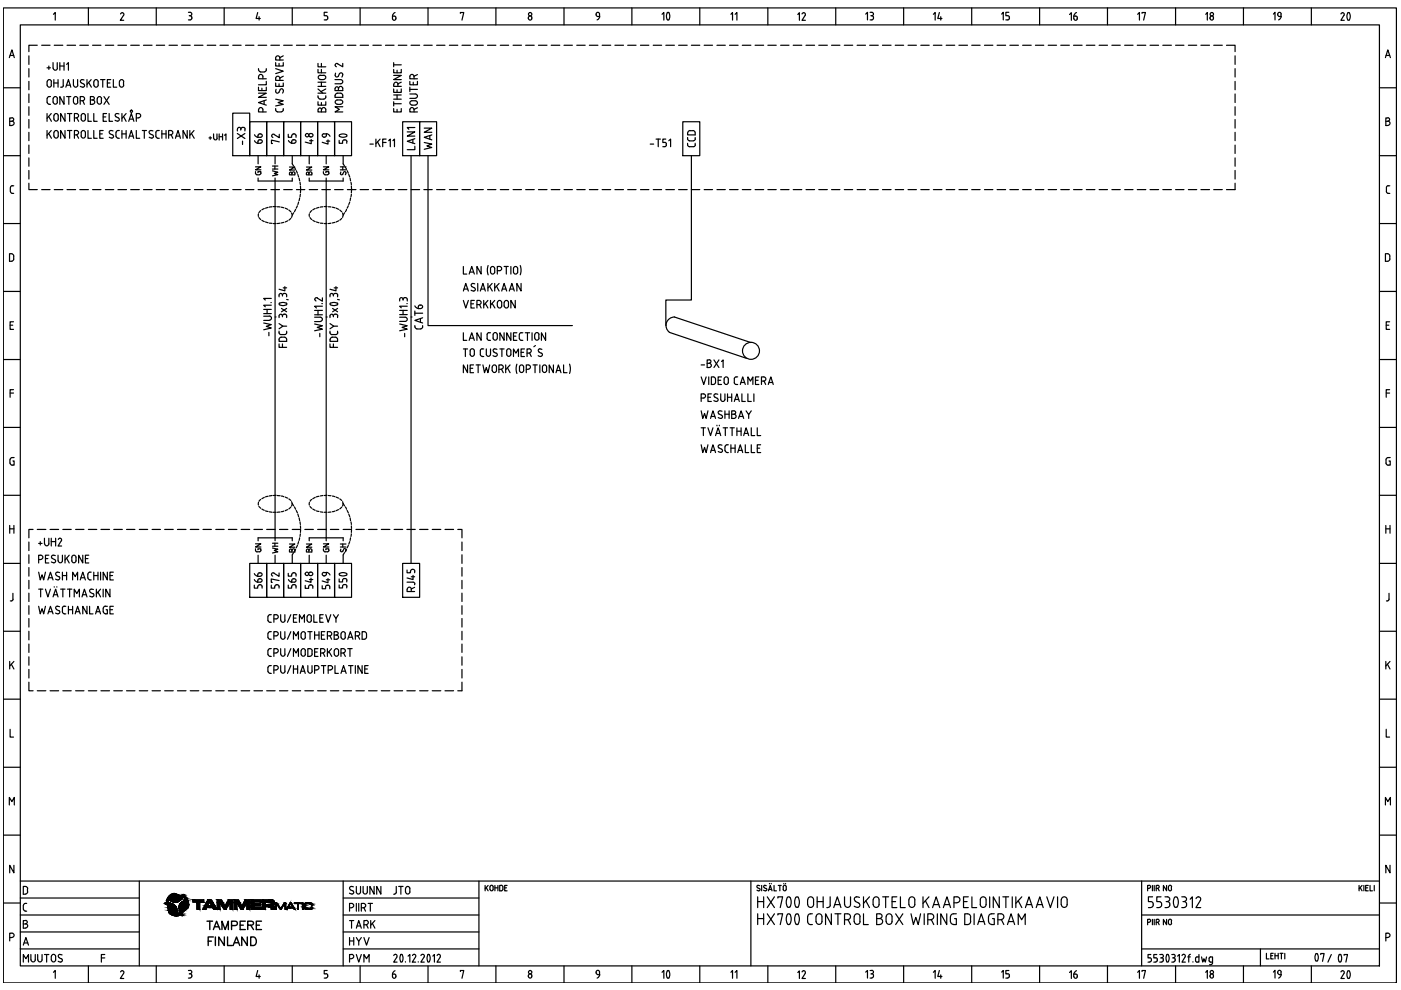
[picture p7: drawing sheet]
<svg xmlns="http://www.w3.org/2000/svg" width="297mm" height="210mm" viewBox="0 0 297 210" stroke-linecap="round" stroke-linejoin="round" font-family="sans-serif">
<!-- layer: EF00_S__0 -->
<g fill="none" stroke="#000" stroke-width=".25">
<path d="M.7 1.7h295.4v206.7h-295.4zM.7 18.6h3.6M2 12.2l.5-1.6 .5 1.6M2.1 11.8h.8M4.3 5.3h288.2v199.5h-288.2zM11.3 3l.4-.3v1.6M18.7 1.7v3.6M25.6 3l.2-.3a.36 .36 0 0 1 .4 .1 .36 .36 0 0 1 0 .4M26.2 3.2l-.7 1.1h.7M33.1 1.7v3.6M39.9 2.6h.4a.36 .36 0 0 1 .4 .4 .36 .36 0 0 1-.4 .3M40.1 3.3h.2"/>
<path d="M40.3 3.3a.45 .45 0 0 1 .4 .5 .45 .45 0 0 1-.4 .4h-.4M47.5 1.7v3.6M54.6 2.7l-.3 1.2h.9M54.9 3.5v.8M62 1.7v3.6M69.4 2.6h-.7v.7l.6 .1 .2 .3M69.5 3.7v.2M69.5 3.9l-.2 .3h-.6M76.4 1.7v3.6M83.2 3.9a.36 .36 0 0 0 .4 .4 .36 .36 0 0 0 .3-.4M83.2 3.4v.6M83.2 3.4h.4"/>
<path d="M83.6 3.4l.2 .1 .1 .3M83.8 2.7l-.4 .2-.2 .5M83.9 3.8v.2M90.7 1.7v3.6M97.6 2.8v-.1h.7l-.4 1.6M105.1 1.7v3.6M112 3.8v.1M112.7 3.8a.36 .36 0 0 1-.2 .5 .36 .36 0 0 1-.5-.4M112.8 3.7a.36 .36 0 0 0-.4-.3 .36 .36 0 0 0-.4 .3M119.6 1.7v3.6M126.4 3.1l.2 .4h.5M126.4 3.2a.38 .38 0 0 1 .2-.6 .38 .38 0 0 1 .5 .4v.5"/>
<path d="M127.2 3.4l-.2 .5-.4 .3M134 1.7v3.6M140.4 3l.3-.3v1.6M141.5 4.2h.3M141.5 4.1a1.17 1.17 0 0 1 .2-1.5l.1 .1a1.57 1.57 0 0 1 0 1.4M148.4 1.7v3.6M155 3l.3-.3v1.6M155.9 3l.3-.3v1.6M162.8 1.7v3.6M169.1 3.1l.4-.4v1.6M170.1 3l.1-.3a.36 .36 0 0 1 .5 .1 .36 .36 0 0 1 0 .4l-.7 1.1h.8M177.2 1.7v3.6"/>
<path d="M183.5 3l.4-.4v1.6M184.5 2.6h.3a.36 .36 0 0 1 .4 .4 .36 .36 0 0 1-.4 .3M184.6 3.3h.2M184.8 3.3a.45 .45 0 0 1 .4 .5 .45 .45 0 0 1-.4 .4h-.3M191.6 1.7v3.6M197.9 3l.4-.3v1.6M199.2 2.7l-.4 1.2h.9M199.5 3.5v.8M206 1.7v3.6M212.4 3l.3-.4v1.6M213.9 2.6h-.6v.7l.5 .1 .2 .3M214 3.7v.2"/>
<path d="M214 3.9l-.2 .3h-.5M220.4 1.7v3.6M226.8 3.1l.3-.4v1.6M227.7 3.9a.36 .36 0 0 0 .4 .4 .36 .36 0 0 0 .3-.4M228 3.4h-.3v.6M228.1 3.4l.2 .1 .1 .3M228.2 2.7l-.3 .2-.2 .5M228.4 3.8v.2M234.8 1.7v3.6M241.2 3l.4-.3v1.6M242.1 2.8v-.1h.8l-.4 1.6M249.2 1.7v3.6"/>
<path d="M255.6 3l.4-.3v1.6M256.5 3.8l.1 .1a.36 .36 0 0 0 .3 .4 .36 .36 0 0 0 .4-.4M257.2 3.8v.1M257.3 3.7a.36 .36 0 0 0-.4-.3 .36 .36 0 0 0-.3 .3M263.6 1.7v3.6M270 3l.3-.4v1.6M270.9 3v.2M270.9 3.1l.2 .4h.5M271.6 3v.5M271.6 3.4l-.1 .5-.4 .3M271.6 3a.36 .36 0 0 0-.3-.4 .36 .36 0 0 0-.4 .4M278 1.7v3.6"/>
<path d="M284.3 3l.2-.3a.36 .36 0 0 1 .4 .1 .36 .36 0 0 1 .1 .4l-.7 1.1h.7M285.8 2.7h.1a1.13 1.13 0 0 1 0 1.6l-.2-.1a1.44 1.44 0 0 1 .1-1.5zM292.5 18.6h3.6M293.7 12.2l.5-1.6 .6 1.6M293.9 11.8h.7M.7 33h3.6M2.1 25.7h.4M2.2 39.8v.8M2.5 25h-.4v1.6h.4M2.5 25.7a.44 .44 0 0 1 .5 .4 .44 .44 0 0 1-.5 .5M2.5 25a.36 .36 0 0 1 .4 .3 .36 .36 0 0 1-.4 .4M2.6 39.4h.3"/>
<path d="M2.6 39.4l-.4 .4M292.5 33h3.6M293.8 25.7h.4M294.2 25h-.4v1.6h.4M294.3 25a.36 .36 0 0 1 .3 .3 .36 .36 0 0 1-.3 .4 .44 .44 0 0 1 .4 .4 .44 .44 0 0 1-.4 .5M294.3 39.4h.4M294.4 39.4l-.4 .2-.1 1 .2 .4h.6M.7 47.4h3.6M2.2 40.6l.4 .4M2.4 53.8h-.4v1.6h.4M2.4 53.8l.3 .1a1.11 1.11 0 0 1 0 1.4l-.3 .1M2.6 41h.3"/>
<path d="M292.5 47.4h3.6M293.7 53.8l.7 .1a1.11 1.11 0 0 1 0 1.4l-.7 .1zM.7 61.8h3.6M.7 76.2h3.6M2.1 68.9h.6M2.9 68.2h-.8v1.6h.8M292.5 61.8h3.6M292.5 76.2h3.6M293.9 68.9h.6M294.6 68.2h-.7v1.6h.7M.7 90.6h3.6M2.1 98.2l.1 .2 .4 .2"/>
<path d="M2.1 83.3h.8M2.6 97h.4M2.6 97l-.4 .2-.1 1M2.7 97.7h.3v.9h-.4M2.9 82.6h-.8v1.6M292.5 90.6h3.6M293.9 83.3h.7M294.5 97.7h.3v.9h-.7l-.2-.4M294.6 82.6h-.7v1.6M294.8 97h-.5l-.4 .2v1M.7 105h3.6M.7 119.5h3.6"/>
<path d="M2.1 111.4v1.7M2.1 112.1h.8M2.9 111.4v1.7M292.5 105h3.6M292.5 119.5h3.6M293.8 112.1h.9M293.8 111.4v1.7M294.7 111.4v1.7M.7 133.8h3.6M2.2 127.4h.2M2.7 125.8l.1 1.2-.4 .4M292.5 133.8h3.6"/>
<path d="M294.5 125.8v1.2a.41 .41 0 0 1-.6 .4M.7 148.2h3.6M2.1 140.2v1.6M2.1 154.6v1.7h.8M2.4 140.8l.5 1M2.9 140.2l-.8 1M292.5 148.2h3.6M293.8 140.2v1.6M293.9 154.6v1.7h.7M294.2 140.8l.5 1M294.7 140.2l-.9 1M.7 162.7h3.6"/>
<path d="M.7 177.1h3.6M2 170.7v-1.6l.5 .9 .5-.9v1.6M292.5 162.7h3.6M292.5 177.1h3.6M293.7 170.7v-1.6l.5 .9 .6-.9v1.6M.7 191.5h3.6M2.1 198.8h.4M2.5 198.7a.44 .44 0 0 0 .5-.4 .44 .44 0 0 0-.5-.4h-.4v1.6M2.9 183.5v1.6l-.8-1.6v1.6M292.5 191.5h3.6M293.8 198.8h.4M294.2 197.9h-.4v1.6"/>
<path d="M294.3 197.9a.44 .44 0 0 1 .4 .4 .44 .44 0 0 1-.4 .4M294.7 183.5v1.6l-.9-1.6v1.6M11.3 206.1l.4-.3v1.6M18.7 204.8v3.6M25.6 206.1l.2-.3a.36 .36 0 0 1 .4 .1 .36 .36 0 0 1 0 .5M26.2 206.4l-.7 1.1h.7M33.1 204.8v3.6M39.9 205.8h.4M40.1 206.5h.2M40.3 205.7a.36 .36 0 0 1 .4 .4 .36 .36 0 0 1-.4 .3 .45 .45 0 0 1 .4 .5 .45 .45 0 0 1-.4 .4l-.4 .1M47.5 204.8v3.6M54.6 205.8l-.3 1.2h.9"/>
<path d="M54.9 206.7v.7M62 204.8v3.6M69.1 206.4l.4 .4M69.4 205.8h-.7v.7h.4M69.5 206.8v.2M69.5 207l-.2 .3-.6 .1M76.4 204.8v3.6M83.2 207.1a.36 .36 0 0 0 .4 .3 .36 .36 0 0 0 .3-.3M83.6 206.5h-.4v.6M83.6 206.5l.2 .1 .1 .3M83.8 205.8l-.4 .3-.2 .4M83.9 206.9v.2"/>
<path d="M90.7 204.8v3.6M97.6 206v-.2h.7l-.4 1.6M105.1 204.8v3.6M112 206.9v.1M112.7 206.9a.36 .36 0 0 1-.2 .5 .36 .36 0 0 1-.5-.4M112.8 206.8a.36 .36 0 0 0-.4-.3 .36 .36 0 0 0-.4 .3M119.6 204.8v3.6M126.4 206.3l.4 .3M126.4 206.3a.38 .38 0 0 1 .2-.5 .38 .38 0 0 1 .5 .3v.5M126.7 206.7h.4M127.2 206.6l-.2 .5-.4 .3M134 204.8v3.6"/>
<path d="M140.4 206.1l.3-.3v1.6M141.5 205.8h.2a1.13 1.13 0 0 1 0 1.6l-.2-.1a1.44 1.44 0 0 1 0-1.5zM148.4 204.8v3.6M155 206.1l.3-.3v1.6M155.9 206.1l.3-.3v1.6M162.8 204.8v3.6M169.1 206.2l.4-.3v1.6M170.1 206.1l.1-.3a.36 .36 0 0 1 .5 .1 .36 .36 0 0 1 0 .5M170.7 206.4l-.7 1.1h.8M177.2 204.8v3.6M183.5 206.1l.4-.3v1.6M184.5 205.8h.3"/>
<path d="M184.6 206.5h.2M184.8 205.7a.36 .36 0 0 1 .4 .4 .36 .36 0 0 1-.4 .3 .45 .45 0 0 1 .4 .5 .45 .45 0 0 1-.4 .4l-.3 .1M191.6 204.8v3.6M197.9 206.1l.4-.3v1.6M199.2 205.8l-.4 1.2h.9M199.5 206.7v.7M206 204.8v3.6M212.4 206.1l.3-.3v1.6M213.7 206.4l.3 .4M213.9 205.8h-.6v.7h.3M214 206.8v.2M214 207l-.2 .3-.5 .1"/>
<path d="M220.4 204.8v3.6M226.8 206.2l.3-.4v1.7M227.7 207.1a.36 .36 0 0 0 .4 .3 .36 .36 0 0 0 .3-.3M228 206.5h-.3v.6M228.1 206.5l.2 .1 .1 .3M228.2 205.8l-.3 .3-.2 .4M228.4 206.9v.2M234.8 204.8v3.6M241.2 206.1l.4-.3v1.6M242.1 206v-.2h.8l-.4 1.6M249.2 204.8v3.6M255.6 206.1l.4-.3v1.6"/>
<path d="M256.5 206.9l.1 .1a.36 .36 0 0 0 .3 .4 .36 .36 0 0 0 .4-.4M257.2 206.9v.1M257.3 206.8a.36 .36 0 0 0-.4-.3 .36 .36 0 0 0-.3 .3M263.6 204.8v3.6M270 206.1l.3-.4v1.7M270.9 206.1v.2M270.9 206.3l.4 .3M271.3 206.7h.3M271.6 206.1v.5M271.6 206.6l-.1 .5-.4 .3M271.6 206.1a.36 .36 0 0 0-.3-.4 .36 .36 0 0 0-.4 .4M278 204.8v3.6"/>
<path d="M284.3 206.1l.2-.3a.36 .36 0 0 1 .4 .1 .36 .36 0 0 1 .1 .5M284.9 206.4l-.6 1.1h.7M285.8 205.8h.1a1.13 1.13 0 0 1 0 1.7l-.2-.2a1.44 1.44 0 0 1 .1-1.5z"/>
<circle cx="112.4" cy="3" r=".36"/>
<circle cx="256.9" cy="3" r=".36"/>
<circle cx="112.4" cy="206.1" r=".36"/>
<circle cx="256.9" cy="206.1" r=".36"/>
</g>
<!-- layer: EP00_S__0 -->
<g fill="none" stroke="#000" stroke-width=".25">
<path d="M4.3 186.8h288.2M4.3 194h25.2M4.3 190.4h25.2M4.3 197.6h25.2M4.9 195.9h.5M4.9 192v.8M5 192.8l.4 .4M5.1 199.9h.8M5.4 187.9h-.5v1.7h.5M5.4 191.5h.3M5.4 193.2h.3M5.4 191.5l-.4 .4"/>
<path d="M5.4 187.9l.4 .3 .1 .2M5.4 196.8a.44 .44 0 0 0 .5-.5 .44 .44 0 0 0-.5-.4 .36 .36 0 0 0 .4-.4 .36 .36 0 0 0-.4-.4l-.5 .1v1.6h.5M5.8 188.5v.6M5.9 189.1l-.3 .4-.2 .1M29.5 186.8v18M72.8 194h28.7M72.8 186.8v18M72.8 190.4h28.7M72.8 197.6h28.7M74.1 192.5h.4M74.1 195.2h.9M74.1 198.8v1.6"/>
<path d="M74.1 199.5h.9M74.3 188.7l.5 .2a.4 .4 0 0 1 .1 .6 .4 .4 0 0 1-.6 0l-.2-.1M74.5 191.5h-.4v1.7M74.5 195.2v1.6M74.6 191.5a.44 .44 0 0 1 .4 .5 .44 .44 0 0 1-.4 .4M74.9 188a.43 .43 0 0 0-.6 0 .43 .43 0 0 0 0 .6M75 198.8v1.6M75.6 187.9v1.2a.44 .44 0 0 0 .4 .5 .44 .44 0 0 0 .4-.5v-1.2M75.6 196.8l.5-1.6 .5 1.6M75.6 198.8l.5 .8 .5-.8M75.6 191.5v1.7M75.7 196.3h.7"/>
<path d="M76.1 191.5v1.7M76.1 199.6v.8M76.6 192.5h.5M77 187.9v1.2a.44 .44 0 0 0 .4 .5 .44 .44 0 0 0 .5-.5v-1.2M77.1 191.5h-.5v1.7M77.1 191.5a.44 .44 0 0 1 .4 .5 .44 .44 0 0 1-.4 .4M77.2 198.8l.5 1.6 .6-1.6M77.2 192.5l.3 .7M77.2 196.1h.4M77.6 195.2h-.4v1.6M77.6 195.1a.44 .44 0 0 1 .5 .5 .44 .44 0 0 1-.5 .4M77.7 196.1l.3 .7"/>
<path d="M78 191.5h1M78.5 191.5v1.7M78.6 195.2v1.6M78.9 195.8l.6 1M79.3 187.9v1.7l-.9-1.7v1.7M79.5 195.2l-.9 1M80.8 187.9v1.7l-.9-1.7v1.7M101.5 186.8v18M102.9 187.7v1.2M103.1 188.2l.4 .7M103.5 187.7l-.6 .8M103.9 188.6v-.6a.32 .32 0 0 1 .3-.3 .32 .32 0 0 1 .3 .3v.6"/>
<path d="M103.9 188.6a.32 .32 0 0 0 .3 .3 .32 .32 0 0 0 .3-.3M104.9 187.7v1.2M104.9 188.2h.7M105.6 187.7v1.2M106.2 187.7h-.3v1.2h.3M106.3 187.7l.3 .2v.6l-.3 .4M107 188.2h.4M107.5 187.7h-.5v1.2h.5M159.2 186.8v18M160.7 187.7l-.1 .1-.1 .3 .5 .3M160.8 187.7l.3 .1M161 188.4l.1 .3a.39 .39 0 0 1-.6 0"/>
<path d="M161.5 187.7v1.2M162.2 187.7l.3 .1M162.2 187.7l-.2 .1-.1 .3 .5 .3M162.4 188.4l.2 .3a.42 .42 0 0 1-.7 0M162.9 188.9l.4-1.2 .4 1.2M163.1 188.6h.5M163.1 187.3v.1M163.5 187.3v.1M164.1 187.7v1.2h.5M165 187.7h.6M165.3 187.7v1.2M166.1 188.6v-.6a.32 .32 0 0 1 .3-.3 .32 .32 0 0 1 .3 .3v.6"/>
<path d="M166.1 188.6a.32 .32 0 0 0 .3 .3 .32 .32 0 0 0 .3-.3M166.2 187.3v.1M166.6 187.3v.1M242 194h50.5M242 186.8v18M243.3 195.6h.3M243.3 188.4h.3M243.6 194.9h-.3v1.2M243.6 187.7h-.3v1.2M243.6 194.9a.32 .32 0 0 1 .4 .3 .32 .32 0 0 1-.4 .3M243.6 187.7a.32 .32 0 0 1 .4 .3 .32 .32 0 0 1-.4 .3M244.3 187.7v1.2"/>
<path d="M244.3 194.9v1.2M244.7 187.7v1.2M244.7 194.9v1.2M245.1 195.6h.3M245.1 188.4h.3M245.4 194.9h-.3v1.2M245.4 187.7h-.3v1.2M245.5 194.9a.32 .32 0 0 1 .3 .3 .32 .32 0 0 1-.3 .3M245.5 187.7a.32 .32 0 0 1 .3 .3 .32 .32 0 0 1-.3 .3M245.5 195.6l.3 .5M245.5 188.4l.3 .5M247.3 194.9v1.2l-.6-1.2v1.2"/>
<path d="M247.3 187.7v1.2l-.6-1.2v1.2M247.7 195.8l.1-.6a.32 .32 0 0 1 .3-.3 .32 .32 0 0 1 .3 .3v.6M247.7 188.6l.1-.6a.32 .32 0 0 1 .3-.3 .32 .32 0 0 1 .3 .3v.6M247.8 195.8a.32 .32 0 0 0 .3 .3 .32 .32 0 0 0 .3-.3M247.8 188.6a.32 .32 0 0 0 .3 .3 .32 .32 0 0 0 .3-.3M288.1 187.7v1.2M288.4 188.2l.4 .7M288.8 187.7l-.7 .8M289.2 187.7v1.2M289.5 188.2h.5M290.1 187.7h-.6v1.2h.6M290.5 187.7v1.2h.5"/>
<path d="M291.4 187.7v1.2M4.3 201.2h25.2M4.9 200.4l.6-1.6 .5 1.6M4.9 204v-1.6l.6 .9 .5-.9v1.6M6.5 202.4v1.1M6.6 203.5a.44 .44 0 0 0 .4 .4 .44 .44 0 0 0 .5-.4M7.5 202.4v1.1M8 202.4v1.1M8 203.5a.44 .44 0 0 0 .5 .4 .44 .44 0 0 0 .4-.4M8.9 202.4v1.1M9.4 202.4h1M9.9 202.4v1.6"/>
<path d="M10.9 202.8v.7M10.9 202.8a.44 .44 0 0 1 .5-.5 .44 .44 0 0 1 .4 .5v.7M10.9 203.5a.44 .44 0 0 0 .5 .4 .44 .44 0 0 0 .4-.4M12.3 203.8l.6 .2M12.5 203.1l.5 .2M12.7 202.3l-.3 .3 .1 .4M12.7 202.4l.5 .1M13 203.3l.2 .4-.3 .2M72.8 201.2h28.7M74.1 203.3h.4M74.5 202.4h-.4v1.6M74.6 202.3a.44 .44 0 0 1 .4 .5 .44 .44 0 0 1-.4 .4"/>
<path d="M75.6 202.4l.5 1.6 .5-1.6M77.2 204v-1.6l.5 .9 .6-.9v1.6M242 201.2h50.5M267.2 201.2v3.6M268.5 202.1v1.2h.6M269.4 202.6h.4M269.9 202.1h-.5v1.2h.5M270.3 202.6h.7M270.3 202.1v1.2M271 202.1v1.2M271.4 202.1h.6M271.7 202.1v1.2"/>
<path d="M272.4 202.1v1.2M282.3 202.4l-.8 1.6"/>
</g>
<!-- layer: EP00_T__0 -->
<g fill="none" stroke="#000" stroke-width=".25">
<path d="M83.5 189.6h.1M84 187.9v1.3M84 189.2l-.3 .4M84.5 187.9h1M85 187.9v1.7M86 188.4v.7M86.9 188.4v.7a.44 .44 0 0 1-.4 .5 .44 .44 0 0 1-.5-.5M86.9 188.4a.44 .44 0 0 0-.4-.5 .44 .44 0 0 0-.5 .5M160.6 190.1v2.3M160.6 193.7v2.3M160.6 191.2h1.3M160.6 194.8h1.3"/>
<path d="M161.9 190.1v2.3M161.9 193.7v2.3M162.7 190.1l1.5 2.3M162.7 193.7l1.5 2.3M164.2 190.1l-1.5 2.3M164.2 193.7l-1.5 2.3M164.9 190.4v-.3h1l-.5 2.3M164.9 194v-.3h1l-.5 2.3M166.9 190.3a2.14 2.14 0 0 0 0 2M166.9 193.9a1.71 1.71 0 0 0 .3 2.1l.3-.1a2.11 2.11 0 0 0 0-2M167 192.3l.2 .1 .3-.1M167.5 190.3l-.3-.2-.2 .2"/>
<path d="M167.5 193.9l-.3-.2-.2 .2M167.5 190.3a2.14 2.14 0 0 1 0 2M168.7 190.3a2.14 2.14 0 0 0 0 2M168.7 193.9a2.14 2.14 0 0 0 0 2M168.7 192.3l.3 .1 .3-.1M169.2 190.3a2.14 2.14 0 0 1 0 2M169.2 193.9a1.78 1.78 0 0 1-.2 2.1l-.3-.1M169.3 190.3l-.3-.2-.3 .2M169.3 193.9l-.3-.2-.3 .2M171.2 190.8v1M171.2 194.3v1.2M171.3 195.5a.7 .7 0 0 0 .9 .5"/>
<path d="M171.3 190.8a.61 .61 0 0 1 .6-.7 .61 .61 0 0 1 .6 .7v1M171.3 191.8a.61 .61 0 0 0 .6 .6 .61 .61 0 0 0 .6-.6M172.2 193.7a.7 .7 0 0 0-.9 .6M173 194.4v1M173 194.4a.61 .61 0 0 1 .7-.7 .61 .61 0 0 1 .6 .7v1a.61 .61 0 0 1-.7 .6 .61 .61 0 0 1-.6-.6M173.3 191.2h1.2M173.3 190.1v2.3M174.5 190.1v2.3M176 190.1l.1 1.8a.62 .62 0 0 1-.8 .5M176.3 193.7v2.3l-1.3-2.3v2.3M176.8 192.4l.7-2.3 .8 2.3M177 191.8h1.1"/>
<path d="M177 193.7h1.3M177.7 193.7v2.3M179.1 190.1v1.7M179.1 195h.6M179.1 191.8a.61 .61 0 0 0 .6 .6 .61 .61 0 0 0 .6-.6M179.7 195a.61 .61 0 0 0 .6-.7 .61 .61 0 0 0-.6-.6h-.6v2.3M179.8 195l.5 1M180.3 190.1v1.7M181.1 194.4v1M181.1 192.1l.8 .3M181.1 194.4a.61 .61 0 0 1 .6-.7 .61 .61 0 0 1 .7 .7l-.1 1a.59 .59 0 0 1-.6 .6 .59 .59 0 0 1-.6-.6M181.3 191.1l.7 .4a.49 .49 0 0 1 .3 .5 .49 .49 0 0 1-.5 .4"/>
<path d="M182.2 190.3a.57 .57 0 0 0-.8-.1 .57 .57 0 0 0 0 .9M183.1 193.7v2.3h1M183.1 190.1v2.3M183.6 191l.7 1.4M184.3 190.1l-1.2 1.4M185.1 190.8v1M185.2 190.8a.61 .61 0 0 1 .6-.7 .61 .61 0 0 1 .6 .7v1M185.2 191.8a.61 .61 0 0 0 .6 .6 .61 .61 0 0 0 .6-.6M185.9 193.7h.6a.49 .49 0 0 1 .5 .5 .49 .49 0 0 1-.5 .5 .64 .64 0 0 1 .6 .7 .64 .64 0 0 1-.6 .6h-.6zM185.9 194.8h.6M187.1 190.1h1.3M187.8 190.1v2.3"/>
<path d="M187.9 194.4v1M187.9 194.4a.61 .61 0 0 1 .6-.7 .61 .61 0 0 1 .6 .7v1a.61 .61 0 0 1-.6 .6 .61 .61 0 0 1-.6-.6M189.1 191.2h.8M189.9 193.7l1.5 2.3M190.1 190.1h-1v2.3h1M190.9 190.1v2.3h1M191.4 193.7l-1.5 2.3M192.7 190.8v1M192.7 190.8a.61 .61 0 0 1 .6-.7 .61 .61 0 0 1 .7 .7v1M192.7 191.8a.61 .61 0 0 0 .6 .6 .61 .61 0 0 0 .7-.6M193.2 193.7l.5 2.3 .5-1.5 .5 1.5 .5-2.3M195.7 190.1v2.3"/>
<path d="M195.9 193.7v2.3M196.2 191l.8 1.4M196.7 195h.6M197 190.1l-1.3 1.4M197.3 193.7h-.6v2.3M197.4 193.7a.61 .61 0 0 1 .6 .7 .61 .61 0 0 1-.6 .6M197.5 195l.5 1M197.7 192.4l.8-2.3 .7 2.3M198 191.8h1M198.7 193.7v2.3M200 192.4l.8-2.3 .7 2.3M200.2 191.8h1.1"/>
<path d="M200.7 193.7v2.3l-1.2-2.3v2.3M201.5 194.4v1M201.5 195.4a.61 .61 0 0 0 .6 .6M202.1 193.7h.7M202.1 193.7a.61 .61 0 0 0-.6 .7M202.3 191.4h.6a.61 .61 0 0 0 .6-.6 .61 .61 0 0 0-.6-.7h-.6v2.3M202.4 194.8h.4v1.2h-.7M204.3 191.2h.7M205.1 193.7h-.6v2.3h.6M205.1 193.7a.7 .7 0 0 1 .7 .7M205.3 190.1h-1v2.3h1M205.8 194.5v.9"/>
<path d="M205.8 195.3a.7 .7 0 0 1-.7 .7M206.1 190.1v2.3h1M206.5 193.7v2.3M207.3 196l.8-2.3 .7 2.3M207.5 195.4h1.1M207.8 191.8a.61 .61 0 0 0 .7 .6 .61 .61 0 0 0 .6-.6M207.8 191.8v-1a.61 .61 0 0 1 .7-.7 .61 .61 0 0 1 .6 .7v1M209.6 194.4v1M209.8 190.1v2.3M210.4 194.8h.4v1.2l-.8-.1-.4-.5M210.8 193.7h-.6a.61 .61 0 0 0-.6 .7M211.6 195h.6"/>
<path d="M211.9 190.1v2.3l-1.3-2.3v2.3M212.2 193.7h-.6v2.3M212.2 193.7a.61 .61 0 0 1 .6 .7 .61 .61 0 0 1-.6 .6M212.3 195l.5 1M212.6 190.1h1.3M213.3 190.1v2.3M213.6 196l.8-2.3 .7 2.3M213.8 195.4h1.1M214.6 190.1v2.3M215.4 190.1v2.3M215.9 196v-2.3l.7 1.3 .8-1.3v2.3M215.9 191l.7 1.4"/>
<path d="M216.6 190.1l-1.2 1.4M217.4 192.4l.8-2.3 .7 2.3M217.6 191.8h1.1M219.7 192.4l.8-2.3 .7 2.3M219.9 191.8h1.1M221.9 190.1l.8 2.3 .8-2.3M224.2 190.1v2.3M225 191.8v-1a.61 .61 0 0 1 .6-.7 .61 .61 0 0 1 .7 .7v1M225 191.8a.61 .61 0 0 0 .6 .6 .61 .61 0 0 0 .7-.6M243.5 192.4h.5M244 191.2a.63 .63 0 0 1 .5 .6 .63 .63 0 0 1-.5 .6M244.4 190.1h-.9v1.1h.5"/>
<path d="M246.2 190.1h-.9v1.1h.5a.63 .63 0 0 1 .5 .6 .63 .63 0 0 1-.5 .6h-.5M247 190.1h.5a.49 .49 0 0 1 .5 .5 .49 .49 0 0 1-.5 .5M247.3 191.2a.63 .63 0 0 1 .7 .4 .63 .63 0 0 1-.5 .8h-.5M249 190.3a2.14 2.14 0 0 0 0 2M249.1 192.3l.2 .1 .3-.1M249.6 190.3l-.3-.2-.2 .2M249.6 190.3a2.14 2.14 0 0 1 0 2M250.6 190.1h.5a.49 .49 0 0 1 .5 .5 .49 .49 0 0 1-.5 .5M250.8 191.2a.63 .63 0 0 1 .8 .4 .63 .63 0 0 1-.5 .8h-.5M252.3 190.7l.5-.6v2.3M253.6 190.5a.5 .5 0 0 1 .7-.3 .5 .5 0 0 1 .2 .7M254.5 190.9l-.9 1.5h1"/>
<path d="M21.5 203.1h.7M22.2 202.4h-.7v1.6M83.8 202.3a.36 .36 0 0 1 .3 .6M83.8 202.3l-.3 .3M84.1 202.9l-.6 1.1h.7M84.9 203.9h.4M85 202.5a1.5 1.5 0 0 0 0 1.4M85.3 202.5a1.5 1.5 0 0 1 0 1.4M85.3 202.4h-.4M86 203.9v.1M86.5 202.7l.4-.3v1.6M87.5 202.6l.2-.2a.36 .36 0 0 1 .4 .1 .36 .36 0 0 1 0 .4"/>
<path d="M88.1 202.9l-.7 1.1h.7M88.7 203.9v.1M89.6 202.3l-.4 .3M89.6 202.3a.36 .36 0 0 1 .3 .6M89.9 202.9l-.7 1.1h.7M90.7 203.9h.3M90.7 202.5a1.5 1.5 0 0 0 0 1.4M91 202.5a1.5 1.5 0 0 1 0 1.4M91 202.4h-.3M91.8 202.7l.3-.3v1.6M92.7 202.6l.2-.2a.36 .36 0 0 1 .4 .1 .36 .36 0 0 1 0 .4M93.3 202.9l-.6 1.1h.7"/>
<path d="M243.4 204h.3M243.8 203.1l.3 .3v.4l-.3 .1M244 202.4h-.6v.7h.3M244.6 204h.4M245 203.1l.4 .3M245.3 202.4h-.7v.7h.4M245.3 203.4v.2M245.4 203.6l-.4 .3M245.9 204h.4M245.9 202.4h.4M246.1 203.1h.2M246.3 202.3a.36 .36 0 0 1 .4 .4 .36 .36 0 0 1-.4 .4l.4 .3"/>
<path d="M246.6 203.4v.2M246.7 203.6l-.4 .3M247.3 203.9h.4M247.4 202.5a1.5 1.5 0 0 0 0 1.4M247.7 202.5a1.5 1.5 0 0 1 0 1.4M247.7 202.4h-.4M248.4 204h.4M248.4 202.4h.4M248.6 203.1h.2M248.8 202.3a.36 .36 0 0 1 .4 .4 .36 .36 0 0 1-.4 .4 .45 .45 0 0 1 .4 .4 .45 .45 0 0 1-.4 .4M249.7 202.7l.3-.3v1.6M250.6 202.6l.2-.2a.36 .36 0 0 1 .4 .1 .36 .36 0 0 1 .1 .4"/>
<path d="M251.2 202.9l-.6 1.1h.7M251.8 202.9h.6M252 202.7v1.3M252.4 202.3l-.4 .4M252.9 203.9v.1M254.2 202.4v1.6l-.6-.1-.1-.2v-.7l.7-.1M254.7 202.9l.3 1.1 .3-.7 .3 .7 .2-1.1M256.4 204.5h.3M257.1 204l-.7-.2v-.6l.1-.3h.6v1.3M257.1 204.2l-.3 .3M283.9 203.9h.4M283.9 202.5a1.5 1.5 0 0 0 0 1.4"/>
<path d="M284.3 202.5a1.5 1.5 0 0 1 0 1.4M284.3 202.4h-.4M285 202.6v-.2h.7l-.3 1.6"/>
</g>
<!-- layer: TEKSTIT -->
<g fill="none" stroke="#000" stroke-width=".3">
<path d="M43.9 195.3h1.2M44.1 199.5h.7M44.5 195.3v1.8M45.2 197.1l.7-1.8 .7 1.8M45.2 198.7h-1.1v1.8M45.5 196.5h.9M45.7 198.7v1.8M47.1 197.1v-1.8l.6 1.8 .7-1.8v1.8M47.6 198.7v1.8l-1.2-1.8v1.8M48.2 198.7v1.8h1.1M49.1 196.2h.8a.47 .47 0 0 0 .4-.4 .47 .47 0 0 0-.4-.5h-.8v1.8M49.7 199.9h.9"/>
<path d="M50.9 196.2h.7M52 195.3h-1.1v1.8h1.1M52.4 198.7v1.8l-1.1-1.8v1.8M52.5 196.2l1.1-.1 .1-.4-.4-.4h-.8v1.8M53.2 198.7h.5a.98 .98 0 0 1 .7 .9 .98 .98 0 0 1-.7 .9h-.5zM53.2 196.2l.5 .9M54.3 196.2h.7M55.4 195.3h-1.1v1.8h1.1M49.4 200.5l.8-1.8 .6 1.8"/>
</g>
<!-- layer: Tammermatic colour with slogans -->
<g fill="none" stroke="#000" stroke-width=".21">
<path d="M35 191.5a2.08 2.08 0 0 1 2.6 2.2l.5 .3a1.77 1.77 0 0 1-2.4-1l-.2-1-.5-.4zM35.3 191.1h.1M35.3 191h.1M35.4 191.1h.1M35.5 191.1h.1M35.5 191.4a1.95 1.95 0 0 1 2.1 2.1l.5 .5-.1 .1 .1-.1a1.2 1.2 0 0 1-.6-1.3 2 2 0 0 0-2-1.3zM35.6 191l.3-.1-.4 .2zM35.7 190.1a1.49 1.49 0 0 1 2.3-.2h.3l.7-.3a1.94 1.94 0 0 1-3.1 1.3l-.5 .2-.1-.1zM36.1 191l1 .3zM37.1 191.3h.1h-.1M37.4 191.3h.1M37.5 191.2h.1"/>
<path d="M37.7 191.2h.1M37.8 191.2h.1M38 192.3h.1M38 192.2h.1M38 192.1h.1M38 191.9h.1M39.1 190.4l-.1 .5-.9 .9 1-1zM39.1 190.4h.1M39.2 190.2h.1M39.2 190.2a1.73 1.73 0 0 1 .4 2.5l-.8 .6-.2 .8a1.92 1.92 0 0 1-.6-1.9l.1-.5 .3-.3a.93 .93 0 0 0 .7-1zM39.3 190.2h.1M40.9 190.8h2.3v.5h-.8v1.5h-.7v-1.5h-.8z"/>
<path d="M44.1 190.8h.4v.5l-.4 .7h.4v.4h-.7l-.2 .4h-.6zM44.4 191.2l.5 .8h-.8zM44.5 190.8h.4l1.1 2h-.7l-.2-.4h-.6v-.4h.4l-.4-.7zM46 190.8h1l.7 1.3 .7-1.3h.9v2h-.5v-1.4l-.9 1.4h-.4l-.9-1.4v1.4h-.6zM49.6 190.8h1l.7 1.3 .7-1.3h.9v2h-.6v-1.4l-.8 1.4h-.5l-.8-1.4v1.4h-.6zM53.2 190.8h2.2v.4h-1.6v.4h1.5v.4h-1.5v.3h1.6v.5h-2.2zM55.7 190.8h1.2v.5h-.6v.5h.6v.5h-.6v.5h-.6zM56.3 191.3h.7a.32 .32 0 0 1 .5 0 .32 .32 0 0 1-.2 .5h-1zM56.9 190.8h.3a.69 .69 0 0 1 .9 .3 .69 .69 0 0 1-.3 .9l.3 .1 .1 .7h-.7a.4 .4 0 0 0-.1-.5 .4 .4 0 0 0-.5 0v-.5h.4a.26 .26 0 0 0 .3-.3 .26 .26 0 0 0-.4-.2h-.3zM58.4 191.4h.3l.8 1.2 .8-1.2h.3v1.4h-.2v-1.2l-.9 1.2-.9-1.2v1.2h-.2zM61.5 191.4l.1 .2-.4 .7h.4v.2h-.5l-.2 .3h-.2zM61.6 191.6l.5 .7h-.9z"/>
<path d="M61.6 191.4l1 1.4h-.3l-.1-.3h-.6v-.2h.5zM62.4 191.4h1.6v.2h-.7v1.2h-.2v-1.2h-.7zM64.1 191.4h.2v1.4h-.2zM64.7 191.5l.3-.1a1.03 1.03 0 0 1 1.2 .3v.2a1.05 1.05 0 0 0-1.3-.3l-.2 .3a.64 .64 0 0 0 .2 .7 .64 .64 0 0 0 .7 .1l.3-.1 .1-.3h.2a.47 .47 0 0 1-.2 .5 .47 .47 0 0 1-.6 0 .69 .69 0 0 1-.8-.1 .69 .69 0 0 1-.1-.9z"/>
</g>
<g fill="#000" stroke="#000" stroke-width=".21">
<path d="M35.3 191.1h.2zM35.7 191.4h.2zM35.9 191.4l.2 .1zM36.1 191l.5 .2zM36.1 191.5h.2zM36.3 191.5l.2 .1zM36.6 191.7l.1 .1zM36.6 194h1.4zM36.7 191.8l.2 .1zM36.7 194.1h1.3zM36.9 191.3h.2zM36.8 189.4h.2z"/>
<path d="M36.9 191.9l.2 .2zM37 194.1h.8zM37 191.3h.2zM37.1 192.1l.2 .1zM37.1 191.3h.1zM38.1 191.6l.1-.1zM38.3 191.4l.2-.1zM38.5 194.1h.2zM38.6 191.2l.2-.1zM39 190.9l-.1 .1zM39.2 190.2h.1zM56.9 191.3h1.3z"/>
<path d="M56.9 192h1zM57.4 191.8h.7zM65 192.8h.7z"/>
<path d="M35 191.5h1.3zM35 191.5h1.3z"/>
<path d="M35 191.5l1.4 .1zM35 191.5l1.4 .1z"/>
<path d="M35 191.6h1.5zM35 191.6h1.5z"/>
<path d="M35.1 191.4h.7zM35.4 191.4h.4z"/>
<path d="M35 191.6l1.6 .1zM35 191.6l1.6 .1z"/>
<path d="M35.1 191.7h1.5zM35.1 191.7h1.5z"/>
<path d="M35.2 191.7l1.5 .1zM35.2 191.7l1.5 .1z"/>
<path d="M35.3 190.9l.5 .1zM35.3 190.9h.6z"/>
<path d="M35.3 191h.3zM35.3 191h.3zM35.3 191h.3zM35.3 191h.3zM35.3 191h.3zM35.3 191h.3z"/>
<path d="M35.4 190.7l-.1 .1h3zM35.4 190.7h3.2l-.3 .1z"/>
<path d="M35.3 191.1h.2zM35.3 191.1h.2zM35.3 191.1h.2z"/>
<path d="M35.5 190.5l-.1 .2h3.2zM35.5 190.5h3.2l-.1 .2z"/>
<path d="M35.3 191.1h.2zM35.3 191.1h.2z"/>
<path d="M35.2 191.8l.3 .1h1.4zM35.2 191.8h1.5l.2 .1z"/>
<path d="M35.5 190.4v.1h3.2zM35.5 190.4h3.3l-.1 .1z"/>
<path d="M35.5 191.9l1.5 .1zM35.5 191.9l1.5 .1z"/>
<path d="M35.8 190.1l-.3 .3h3.3zM35.8 190.1h3.1l-.1 .3z"/>
<path d="M35.3 191.1h.2zM35.3 191.1h.2zM35.3 191l.2 .1zM35.3 191h.3z"/>
<path d="M35.5 192l1.6 .1zM35.5 192l1.6 .1z"/>
<path d="M35.5 192.1h1.7zM35.5 192.1h1.7z"/>
<path d="M35.4 191.4h.2zM35.4 191.4h.2zM35.4 191.4h.2zM35.5 191.4h.1z"/>
<path d="M35.5 192.1l.1 .2h1.7zM35.5 192.1h1.7l.1 .2z"/>
<path d="M35.6 192.3v.2h1.8zM35.6 192.3h1.7l.1 .2z"/>
<path d="M35.3 191h.3zM35.3 191h.4z"/>
<path d="M35.3 191h.3zM35.3 191h.3zM35.3 191h.3zM35.3 191h.3z"/>
<path d="M35.3 191h.4zM35.3 191h.4zM35.3 191h.4zM35.3 191h.5z"/>
<path d="M35.5 191.4h.2zM35.5 191.4h.2z"/>
<path d="M35.6 192.5l.1 .4h1.8zM35.6 192.5h1.8l.1 .4z"/>
<path d="M35.7 192.9l1.8 .1zM35.7 192.9l1.8 .1z"/>
<path d="M35.8 190.1h3.1zM35.8 190.1h3.2z"/>
<path d="M35.8 190.1h3.2l-3.1-.2zM35.9 189.9h3.1v.2z"/>
<path d="M35.8 193.4l1.8 .1zM35.8 193.4l1.8 .1z"/>
<path d="M36 189.9h2.3zM36 189.9h2.3z"/>
<path d="M35.8 193.5l1.8 .1zM35.8 193.5l1.8 .1z"/>
<path d="M36 189.9h2.3zM36 189.9h2.3z"/>
<path d="M35.9 190.9h2.3zM35.9 190.9h2.3z"/>
<path d="M35.9 193.6l1.7 .1zM35.9 193.6l1.7 .1z"/>
<path d="M36 189.9h2.1zM36.1 189.8l2 .1z"/>
<path d="M36.1 191h2.1zM36.1 191h2.1z"/>
<path d="M35 191.5h1.1zM35 191.5h1.1zM35 191.5h1.1zM35.1 191.4l1 .1z"/>
<path d="M36.2 189.7l1.7 .1zM36.2 189.7l1.7 .1z"/>
<path d="M36 193.7l.1 .1h1.7zM36 193.7h1.6l.2 .1z"/>
<path d="M36.2 189.7h1.6l-1.2-.2zM36.6 189.5h.7l.5 .2z"/>
<path d="M36.1 191h2zM36.1 191h2.1z"/>
<path d="M36.2 193.9h1.8zM36.2 193.9h1.8z"/>
<path d="M36.3 193.9l1.8 .1zM36.3 193.9l1.8 .1z"/>
<path d="M36.6 189.5h.7zM36.7 189.5h.6z"/>
<path d="M36.2 191l.4 .1h1.2zM36.2 191h1.9l-.3 .1z"/>
<path d="M36.6 191.1l1.2 .1zM36.6 191.1l1.2 .1z"/>
<path d="M36.6 191.2l.3 .1zM36.6 191.2l.3 .1z"/>
<path d="M36.6 191.2h1.1zM36.6 191.2h1.2z"/>
<path d="M36.6 194h1.4zM36.5 194h1.5zM36.5 194h1.6z"/>
<path d="M36.7 189.5h.5zM36.8 189.4l.4 .1z"/>
<path d="M36.7 194.1h1.3zM36.7 194.1h1.3zM36.7 194.1h1.3zM36.7 194.1h1.3zM36.7 194.1h1.3zM36.6 194l1.4 .1zM36.6 194h1.4z"/>
<path d="M36.8 194.1h1.2zM36.8 194.1h1.2z"/>
<path d="M36.6 191.2h.9zM36.6 191.2h1.1z"/>
<path d="M36.9 191.2l.6 .1zM36.9 191.2h.6z"/>
<path d="M36.8 194.1h1.1zM36.8 194.1h1.2z"/>
<path d="M36.9 191.3h.5zM36.9 191.3h.6z"/>
<path d="M36.9 191.3h.4zM36.9 191.3h.5z"/>
<path d="M36.9 194.1h.9zM36.9 194.1h1z"/>
<path d="M37 194.1l.6 .1zM37.2 194.2h.4z"/>
<path d="M37 191.3h.2zM37 191.3h.2zM37 191.3h.3z"/>
<path d="M37 191.3h.3zM37 191.3h.3z"/>
<path d="M37.5 192.6v.3zM37.5 192.6v.3z"/>
<path d="M37.5 192.9v.4zM37.5 192.9v.4z"/>
<path d="M35.8 193.4h1.7zM35.8 193.4h1.7zM35.7 193l.1 .4h1.7zM35.7 193h1.8v.4z"/>
<path d="M37.5 193.3l.1 .2zM37.5 193.3l.1 .2z"/>
<path d="M36.6 191.2h1.2zM36.6 191.2h1.2zM36.6 191.2h1.2zM36.6 191.2h1.2z"/>
<path d="M38 192.1l2 .1zM38 192.1l2 .1z"/>
<path d="M38 192.2v.1h1.9zM38 192.2h1.9v.1z"/>
<path d="M38 192.3h1.9zM38 192.3h1.9zM38 192.3h1.9zM38 192.3h1.9zM38 192.3h1.9zM38 192.3h1.9zM38 192.3h1.9zM38 192.3h1.9z"/>
<path d="M38 192.3l1.9 .1zM38 192.3l1.9 .1z"/>
<path d="M38 192.4v.2h1.7zM38 192.4h1.9l-.2 .2z"/>
<path d="M38 192.6h1.7zM38 192.6h1.7z"/>
<path d="M36.2 193.9h1.8zM36.2 193.9h1.8zM36.1 193.8l1.9 .1zM36.1 193.8l1.9 .1z"/>
<path d="M38 191.9l2 .1zM38 191.9l2 .1z"/>
<path d="M38 192l2 .1zM38 192l2 .1z"/>
<path d="M38 192.1h2zM38 192.1h2z"/>
<path d="M38 192.6v.5h1.1zM38 192.6h1.7l-.6 .5z"/>
<path d="M38 193.1l1.1 .1zM38 193.1h1.1z"/>
<path d="M38.1 191.8l1.9 .1zM38.1 191.8l1.9 .1z"/>
<path d="M38 191.9h2zM38 191.9h2z"/>
<path d="M38 193.2v.1h.9zM38 193.2h1.1l-.2 .1z"/>
<path d="M38.1 191.7l1.9 .1zM38.1 191.7l1.9 .1z"/>
<path d="M38 193.3l.1 .1h.7zM38 193.3h.9l-.1 .1z"/>
<path d="M38.2 191.5l-.1 .2h1.9zM38.2 191.5h1.8v.2z"/>
<path d="M38.1 193.4h.6zM38.1 193.4h.7z"/>
<path d="M38.1 193.4l.1 .2h.5zM38.1 193.4h.6v.2z"/>
<path d="M38.2 193.6l.5 .1zM38.2 193.6l.5 .1z"/>
<path d="M36.1 191h2.1zM36.1 191h2.1zM36 190.9l2.2 .1zM36 190.9h2.2z"/>
<path d="M38.2 191.5h1.8l-1.5-.2zM38.5 191.3h1.4l.1 .2z"/>
<path d="M35.3 190.9h2.9zM35.3 190.9h2.9zM35.3 190.8l2.9 .1zM35.3 190.8h3z"/>
<path d="M38.2 193.7l.1 .1h.4zM38.2 193.7h.5v.1z"/>
<path d="M38.3 193.8l.4 .1zM38.3 193.8l.4 .1z"/>
<path d="M38.3 189.9h.7zM38.5 189.9h.5z"/>
<path d="M38.3 193.9l.4 .1zM38.3 193.9l.4 .1z"/>
<path d="M38.4 194h.3zM38.4 194h.3z"/>
<path d="M38.4 194h.3zM38.4 194h.3z"/>
<path d="M38.5 191.3h1.4zM38.6 191.2l1.3 .1z"/>
<path d="M38.5 194.1h.2zM38.5 194l.2 .1zM38.5 194l.2 .1z"/>
<path d="M38.6 191.2h1.3l-1.1-.1zM38.8 191.1h1.1v.1z"/>
<path d="M38.6 189.9h.5zM38.8 189.8l.3 .1z"/>
<path d="M38.6 194.1h.1zM38.6 194.1h.1zM38.6 194.1h.1z"/>
<path d="M38.8 189.8h.3zM38.8 189.7l.3 .1z"/>
<path d="M38.8 191.1h1.1l-.9-.1zM39 191h.8l.1 .1z"/>
<path d="M39.1 190.8l-.1 .2h.8zM39.1 190.8h.7v.2z"/>
<path d="M38.5 189.9h.5zM38.5 189.9h.5zM38.5 189.9h.5zM38.6 189.9h.5z"/>
<path d="M38.8 189.7h.3zM38.8 189.7h.3zM38.8 189.7h.3zM38.9 189.6l.2 .1z"/>
<path d="M39.1 190.7l.7 .1zM39.1 190.7l.7 .1z"/>
<path d="M39.1 190.3h.3zM39.2 190.2l.2 .1z"/>
<path d="M39.1 190.3h.3zM39.1 190.3h.3z"/>
<path d="M39.1 190.3l.4 .1zM39.1 190.3l.4 .1z"/>
<path d="M39.1 190.4h.5zM39.1 190.4h.5z"/>
<path d="M39.1 190.5h.5zM39.1 190.5h.5z"/>
<path d="M39.1 190.5l.6 .1zM39.1 190.5l.6 .1z"/>
<path d="M39.1 190.6l.6 .1zM39.1 190.6l.6 .1z"/>
<path d="M39.2 190.2h.1zM39.2 190.2h.1zM39.2 190.2h.1zM39.2 190.2h.1z"/>
<path d="M39.1 190.5h.5zM39.1 190.5h.5zM39.1 190.5h.5zM39.1 190.5h.5zM39.1 190.4l.5 .1zM39.1 190.4l.5 .1z"/>
<path d="M38 192.3h1.9zM38 192.3h1.9z"/>
<path d="M38 192.2h1.9zM38 192.2h2z"/>
<path d="M38.1 191.7h1.9zM38.1 191.7h1.9zM38.1 191.7h1.9zM38.1 191.7h1.9z"/>
<path d="M38.1 191.8h1.9zM38.1 191.8h1.9z"/>
<path d="M38.1 191.8h1.9zM38.1 191.8h1.9zM38.1 191.8h1.9zM38.1 191.8h1.9z"/>
<path d="M40.9 190.8v.5h2.3zM40.9 190.8h2.3v.5z"/>
<path d="M41.7 191.3v1.5h.7zM41.7 191.3h.7v1.5z"/>
<path d="M43.2 192.4l-.2 .4h.6zM43.2 192.4h.6l-.2 .4z"/>
<path d="M43.4 192l-.2 .4h1.3zM43.4 192h1.1v.4z"/>
<path d="M43.8 191.3l-.4 .7h.7zM43.8 191.3h.6l-.3 .7z"/>
<path d="M44.1 190.8l-.3 .4h.7zM44.1 190.8h.4v.4z"/>
<path d="M43.8 191.2l.6 .1zM43.8 191.2l.6 .1z"/>
<path d="M44.5 190.8v.5h.6zM44.5 190.8h.4l.2 .5z"/>
<path d="M44.5 192v.4h1.2zM44.5 192h1l.2 .4z"/>
<path d="M44.5 191.3l.4 .7h.6zM44.5 191.3h.6l.4 .7z"/>
<path d="M45.1 192.4l.2 .4h.7zM45.1 192.4h.6l.3 .4z"/>
<path d="M46 190.8v.6h1.3zM46 190.8h1l.3 .6z"/>
<path d="M46 191.4v1.4h.6zM46 191.4h.6v1.4z"/>
<path d="M46.6 191.4l.5 .7h.6zM46.6 191.4h.7l.4 .7z"/>
<path d="M47.1 192.1l.4 .7h.4zM47.1 192.1h1.2l-.4 .7z"/>
<path d="M48.1 191.4l-.4 .7h.6zM48.1 191.4h.7l-.5 .7z"/>
<path d="M48.4 190.8l-.3 .6h1.2zM48.4 190.8h.9v.6z"/>
<path d="M48.8 191.4v1.4h.5zM48.8 191.4h.5v1.4z"/>
<path d="M49.6 190.8v.6h1.3zM49.6 190.8h1l.3 .6z"/>
<path d="M49.6 191.4v1.4h.6zM49.6 191.4h.6v1.4z"/>
<path d="M50.2 191.4l.5 .7h.6zM50.2 191.4h.7l.4 .7z"/>
<path d="M50.7 192.1l.3 .7h.5zM50.7 192.1h1.2l-.4 .7z"/>
<path d="M51.7 191.4l-.4 .7h.6zM51.7 191.4h.6l-.4 .7z"/>
<path d="M52 190.8l-.3 .6h1.2zM52 190.8h.9v.6z"/>
<path d="M52.3 191.4v1.4h.6zM52.3 191.4h.6v1.4z"/>
<path d="M53.2 190.8v.4h2.2zM53.2 190.8h2.2v.4z"/>
<path d="M53.2 191.2v.4h.6zM53.2 191.2h.6v.4z"/>
<path d="M53.2 191.6v.4h2.1zM53.2 191.6h2.1v.4z"/>
<path d="M53.2 192v.3h.6zM53.2 192h.6v.3z"/>
<path d="M53.2 192.3v.5h2.2zM53.2 192.3h2.2v.5z"/>
<path d="M55.7 190.8v.5h1.2zM55.7 190.8h1.2v.5z"/>
<path d="M55.7 191.3v.5h.6zM55.7 191.3h.6v.5z"/>
<path d="M55.7 191.8v.5h1.2zM55.7 191.8h1.2v.5z"/>
<path d="M55.7 192.3v.5h.6zM55.7 192.3h.6v.5z"/>
<path d="M56.9 190.8h.8zM56.9 190.8h.8z"/>
<path d="M56.9 190.8v.2h1.1zM56.9 190.8h1l.1 .2z"/>
<path d="M56.9 191h1.2zM56.9 191h1.2z"/>
<path d="M56.9 191v.2h1.2zM56.9 191h1.2v.2z"/>
<path d="M56.9 191.2h1.3zM56.9 191.2h1.3z"/>
<path d="M56.9 191.8h1.2zM57 191.8h1.1z"/>
<path d="M56.9 191.8h1.2zM56.9 191.8h1.2z"/>
<path d="M56.9 191.8l1.1 .1zM56.9 191.8h1.2z"/>
<path d="M56.9 191.9l1 .1zM56.9 191.9h1.1z"/>
<path d="M56.9 192h1zM56.9 192h1z"/>
<path d="M56.9 192l1 .1zM56.9 192l1 .1z"/>
<path d="M56.9 192.1h1.1zM56.9 192.1h1.1z"/>
<path d="M56.9 192.1h1.2zM56.9 192.1h1.2z"/>
<path d="M56.9 191.3h1.3zM56.9 191.2l1.3 .1zM56.9 191.2l1.3 .1z"/>
<path d="M56.9 192.3h1.3zM56.9 192.3h1.3z"/>
<path d="M57.3 191.3h.9zM57.3 191.3h.9z"/>
<path d="M57.3 191.8h.8zM57.4 191.8h.7zM57.5 191.8h.6z"/>
<path d="M57.3 191.3h.9zM57.3 191.3h.9z"/>
<path d="M57.3 192.3h.9zM57.3 192.3h.9z"/>
<path d="M57.5 191.8h.6zM57.5 191.7h.7z"/>
<path d="M57.4 192.3h.8zM57.4 192.3h.8z"/>
<path d="M57.5 192.3l.7 .1zM57.5 192.3l.7 .1z"/>
<path d="M57.5 192.6v.1h.7zM57.5 192.6h.7v.1z"/>
<path d="M57.5 192.7l.7 .1zM57.5 192.7l.7 .1z"/>
<path d="M57.5 191.4l.7 .1zM57.5 191.4l.7 .1z"/>
<path d="M57.6 191.5h.6zM57.6 191.5h.6z"/>
<path d="M57.6 191.5l.6 .1zM57.6 191.5l.6 .1z"/>
<path d="M57.5 192.8h.7zM57.5 192.8h.7z"/>
<path d="M56.9 190.8h.9zM56.9 190.8h.9z"/>
<path d="M56.9 192h.9zM56.9 192h.9zM56.9 192h.9zM56.9 192h.9zM56.9 192h.9zM56.9 192h.9zM56.9 192h.9zM56.9 192h1zM56.9 192h1z"/>
<path d="M56.9 190.8h1zM56.9 190.8h1z"/>
<path d="M56.9 192.3h1.2zM56.9 192.3h1.2zM56.9 192.1v.2h1.2zM56.9 192.1h1.2v.2z"/>
<path d="M57.5 191.4h.7zM57.5 191.4h.7zM57.5 191.4h.7zM57.5 191.4h.7zM57.4 191.3l.8 .1zM57.4 191.3l.8 .1z"/>
<path d="M57.6 191.5h.6zM57.6 191.5h.6zM57.6 191.5h.6zM57.6 191.5h.6z"/>
<path d="M57.5 191.7h.7zM57.5 191.7h.7zM57.6 191.6l-.1 .1h.7zM57.6 191.6h.6v.1z"/>
<path d="M57.5 192.5h.7zM57.5 192.5h.7zM57.5 192.5h.7zM57.5 192.5h.7zM57.5 192.4l.7 .1zM57.5 192.4l.7 .1z"/>
<path d="M57.5 192.6h.7zM57.5 192.6h.7zM57.5 192.6h.7zM57.5 192.6h.7zM57.5 192.5l.7 .1zM57.5 192.5l.7 .1z"/>
<path d="M57.5 192.8h.7zM57.5 192.8h.7zM57.5 192.8h.7zM57.5 192.8h.7z"/>
<path d="M58.4 191.4v.2h.4zM58.4 191.4h.3l.1 .2z"/>
<path d="M58.4 191.6v1.2h.2zM58.4 191.6h.2v1.2z"/>
<path d="M58.6 191.6l.7 1h.2zM58.6 191.6h.2l.7 1z"/>
<path d="M59.3 192.6l.2 .2zM59.3 192.6h.4l-.2 .2z"/>
<path d="M60.2 191.6l-.7 1h.2zM60.2 191.6h.2l-.7 1z"/>
<path d="M60.3 191.4l-.1 .2h.4zM60.3 191.4h.3v.2z"/>
<path d="M60.4 191.6v1.2h.2zM60.4 191.6h.2v1.2z"/>
<path d="M60.9 192.5l-.2 .3h.2zM60.9 192.5h.2l-.2 .3z"/>
<path d="M60.9 192.3v.2h.7zM60.9 192.3h.7v.2z"/>
<path d="M61.4 191.6l-.5 .7h.3zM61.4 191.6h.2l-.4 .7z"/>
<path d="M61.5 191.4l-.1 .2h.2zM61.5 191.4l.1 .2z"/>
<path d="M61.6 191.4v.2h.2zM61.6 191.4l.2 .2z"/>
<path d="M61.6 192.3v.2h.8zM61.6 192.3h.7l.1 .2z"/>
<path d="M61.6 191.6l.5 .7h.2zM61.6 191.6h.2l.5 .7z"/>
<path d="M62.2 192.5l.1 .3h.3zM62.2 192.5h.2l.2 .3z"/>
<path d="M62.4 191.4v.2h1.6zM62.4 191.4h1.6v.2z"/>
<path d="M63.1 191.6v1.2h.2zM63.1 191.6h.2v1.2z"/>
<path d="M64.1 191.4v1.4h.2zM64.1 191.4h.2v1.4z"/>
<path d="M64.5 191.8h.2zM64.5 191.8h.2z"/>
<path d="M64.5 191.9l.2 .1zM64.5 191.9l.2 .1z"/>
<path d="M64.5 192.1l.2 .2zM64.5 192.1l.2 .2z"/>
<path d="M64.5 192.3h.2zM64.5 192.3h.2z"/>
<path d="M64.5 192.3h.2zM64.5 192.3h.2z"/>
<path d="M64.5 192.3l.2 .1zM64.5 192.3l.2 .1z"/>
<path d="M64.5 192.4h.2zM64.5 192.4h.2z"/>
<path d="M64.5 192.4l.2 .1zM64.5 192.4l.2 .1z"/>
<path d="M64.6 191.6h.2zM64.6 191.6h.3z"/>
<path d="M64.5 192.5l.3 .1zM64.5 192.5l.3 .1z"/>
<path d="M64.6 191.6h1.5l-1.3-.1zM64.8 191.5h1.2l.1 .1z"/>
<path d="M64.6 192.6h.3zM64.6 192.6h.3z"/>
<path d="M64.6 192.6l.5 .1zM64.6 192.6l.5 .1z"/>
<path d="M64.5 191.8h.2zM64.5 191.8h.2zM64.6 191.6l-.1 .2h.2zM64.6 191.6h.2l-.1 .2z"/>
<path d="M64.5 191.9h.2zM64.5 191.9h.2zM64.5 191.8l.2 .1zM64.5 191.8l.2 .1z"/>
<path d="M64.5 192.1h.2zM64.5 192.1h.2zM64.5 192v.1h.2zM64.5 192h.2v.1z"/>
<path d="M64.8 191.5h1.2zM64.8 191.5h1.2z"/>
<path d="M64.8 191.5h1.1zM64.9 191.4l1 .1z"/>
<path d="M64.6 192.7l1.4 .1zM64.6 192.7h1.6z"/>
<path d="M64.8 192.8h1.1zM64.8 192.8h1.2z"/>
<path d="M64.9 191.4h.9zM65 191.4h.8z"/>
<path d="M64.6 191.6h.3zM64.6 191.6h.4z"/>
<path d="M64.9 192.8h.9zM64.9 192.8h1z"/>
<path d="M64.6 191.6h.4zM64.6 191.6h.5z"/>
<path d="M64.6 192.6h.4zM64.6 192.6h.4z"/>
<path d="M65 191.4h.7zM65.1 191.4h.6z"/>
<path d="M65 192.8h.7zM64.9 192.8h.8zM64.9 192.8h.9z"/>
<path d="M65.7 191.6h.4zM65.7 191.6h.4z"/>
<path d="M65.7 191.6h.4zM65.7 191.6h.4z"/>
<path d="M65.9 192.6h.3zM66 192.6h.2z"/>
<path d="M65.9 191.6h.3zM65.9 191.6h.3z"/>
<path d="M65.9 191.6l.3 .1zM65.9 191.6l.3 .1z"/>
<path d="M66 192.5v.1h.2zM66 192.5h.2v.1z"/>
<path d="M64.8 192.8h1.2zM64.8 192.8h1.2z"/>
<path d="M66 191.8h.2zM66 191.8h.2z"/>
<path d="M66 191.8h.2zM66 191.8h.2z"/>
<path d="M66 192.3h.2zM66 192.3h.2zM66 192.3h.2zM66 192.3h.2z"/>
<path d="M66 192.4h.2zM66 192.4h.2zM66 192.4h.2zM66 192.4h.2z"/>
<path d="M66 191.8h.2zM66 191.8h.2zM66 191.7l.2 .1zM66 191.7l.2 .1z"/>
<path d="M66 191.9h.2zM66 191.9h.2zM66 191.9h.2zM66 191.9h.2zM66 191.8l.2 .1zM66 191.8l.2 .1z"/>
<path d="M65.7 192.7h.5zM65.7 192.7h.5zM65.7 192.7h.5zM65.9 192.6l.3 .1z"/>
<path d="M66 192.4h.2zM66 192.4h.2zM66 192.3l.2 .1zM66 192.3l.2 .1z"/>
<path d="M66 192.5h.2zM66 192.5h.2zM66 192.4l.2 .1zM66 192.4l.2 .1z"/>
</g>
<!-- layer: EP00_T__7 -->
<path d="M279 202.2h.2a1.08 1.08 0 0 1 0 1.6l-.2-.1a1.44 1.44 0 0 1 0-1.5zM280 202.4v-.2h.7l-.3 1.6" fill="none" stroke="#000" stroke-width=".25"/>
<!-- layer: ED00_S__7 -->
<g fill="none" stroke="#000" stroke-width=".25">
<path d="M6.1 11.8v1.9M6.1 14.5v1.8M6.1 17.3v1.7M6.1 19.9v1.8M7.9 9.6h-1.8v1.4M8.8 9.6h1.8M11.5 9.6h1.8M14.2 9.6h1.8M16.9 9.6h1.8M19.6 9.6h1.8M22.3 9.6h1.8M25 9.6h1.8"/>
<path d="M27.7 9.6h1.8M30.4 9.6h1.8M33.1 9.6h1.8M35.8 9.6h1.8M38.5 9.6h1.8M41.2 9.6h1.8M43.9 9.6h1.8M46.6 9.6h1.8M49.3 9.6h1.8M52.1 9.6h1.7M54.7 9.6h1.8M57.4 9.6h1.9"/>
<path d="M60.1 9.6h1.9M62.9 9.6h1.7M65.6 9.6h1.7M68.2 9.6h1.8M70.9 9.6h1.9M73.6 9.6h1.9M76.4 9.6h1.7M79.1 9.6h1.7M81.7 9.6h1.9M84.4 9.6h1.9M87.2 9.6h1.8M89.9 9.6h1.7"/>
<path d="M92.6 9.6h1.7M95.3 9.6h1.8M97.9 9.6h1.9M100.7 9.6h1.8M103.4 9.6h1.7M106.1 9.6h1.8M108.8 9.6h1.8M111.4 9.6h1.9M114.2 9.6h1.8M116.9 9.6h1.8M119.6 9.6h1.8M122.3 9.6h1.8"/>
<path d="M125 9.6h1.8M127.7 9.6h1.8M130.4 9.6h1.8M133.1 9.6h1.8M135.8 9.6h1.8M138.5 9.6h1.8M141.2 9.6h1.8M143.9 9.6h1.8M146.6 9.6h1.8M149.3 9.6h1.8M152 9.6h1.8M154.7 9.6h1.8"/>
<path d="M157.4 9.6h1.8M160.1 9.6h1.8M162.8 9.6h1.8M165.5 9.6h1.8M168.2 9.6h1.8M170.9 9.6h1.8M173.6 9.6h1.8M176.3 9.6h1.8M179 9.6h1.8M181.7 9.6h1.8M184.4 9.6h1.8M187.1 9.6h1.8"/>
<path d="M189.8 9.6h1.8M192.5 9.6h1.8M195.2 9.6h1.8M197.9 9.6h1.8M200.6 9.6h1.8M203.3 9.6h1.8M206 9.6h1.8M208.7 9.6h1.8M211.4 9.6h1.8M214.1 9.6h1.8M216.8 9.6h1.8M219.5 9.6h1.8"/>
<path d="M222.2 9.6h1.8M224.9 9.6h1.8M227.6 9.6h1.8M230.3 9.6h1.8M233 9.6h1.8M235.7 9.6h1.8M238.4 9.6h1.8M241.1 9.6h1.8M243.8 9.6h1.8M246.5 9.6h1.9M249.2 9.6h1.8M252 9.6h1.7"/>
<path d="M254.6 9.6h1.8M257.3 9.6h1.9M260 9.6h1.9v1.4M261.9 11.8v1.9M261.9 14.5v1.8M261.9 17.3v1.7M261.9 19.9v1.8M6.1 38.8v1.4h1.8M6.1 22.6v1.9M6.1 25.3v1.9M6.1 28.1v1.7M6.1 30.8v1.7"/>
<path d="M6.1 33.5v1.7M6.1 36.1v1.9M49.3 24h3.6v9h-3.6zM52.9 25.8h3.6v7.2h-3.6zM54.7 33v1.7M54.7 37.7v.7h7.3v-.7M56.5 25.8h3.6v7.2h-3.6zM58.3 33v1.7M58.3 37.7v77M60.1 25.8h3.6v7.2h-3.6zM62 33v1.7l.3 .5M62.4 35.5l.3 .4"/>
<path d="M62.8 36.2l.3 .5M63.1 37l.2 .5M63.4 37.8l.1 .5M63.6 38.6l.1 .6M63.7 39.4v.6M63.7 25.8h3.6v7.2h-3.6zM65.6 37.7v.7h7.2v-.7M65.6 33v1.7M67.3 25.8h3.6v7.2h-3.6zM69.2 33v1.7M69.2 37.7v77M70.9 25.8h3.6v7.2h-3.6z"/>
<path d="M72.8 33v1.7l.3 .5M73.2 35.5l.3 .4M73.6 36.2l.3 .5M73.9 37l.3 .5M74.2 37.8l.1 .5M74.4 38.6l.1 .6M74.5 39.4v.6M85.4 25.8h3.6v7.2h-3.6zM87.2 33v86.5M89 25.8h3.6v7.2h-3.6zM90.7 33v36h30.7M144.8 25.8h3.6v7.2h-3.6z"/>
<path d="M146.6 33v30.6h-5.4v5.4M261.9 22.6v1.9M261.9 25.3v1.9M261.9 28.1v1.7M261.9 30.8v1.7M261.9 33.5v1.7M261.9 36.1v1.9M261.9 38.8v1.4h-1.9M8.8 40.2h1.8M11.5 40.2h1.8M14.2 40.2h1.8M16.9 40.2h1.8"/>
<path d="M19.6 40.2h1.8M22.3 40.2h1.8M25 40.2h1.8M27.7 40.2h1.8M30.4 40.2h1.8M33.1 40.2h1.8M35.8 40.2h1.8M38.5 40.2h1.8M41.2 40.2h1.8M43.9 40.2h1.8M46.6 40.2h1.8M49.3 40.2h1.8"/>
<path d="M52.1 40.2h1.7M54.7 40.2h1.8M54.8 45.3v.6M54.9 46.1l.4 .5M55.3 44.6l-.4 .5M55.5 46.7l.5 .3M56 44.2l-.5 .3M56.3 47.1l.5 .1M56.8 44l-.5 .1M57.1 47.3l.6 .1M57.4 40.2h1.9M57.7 43.8l-.6 .1"/>
<path d="M57.9 43.8h.6M57.9 47.4h.6M58.8 43.8l.6 .1M59.4 47.3l-.6 .1M59.6 43.9l.6 .2M60.1 40.2h1.9M60.2 47.1l-.6 .2M60.5 44.1l.5 .3M61 46.8l-.5 .3M61.2 44.5l.5 .4M61.7 46.3l-.5 .4M61.8 45.2l.2 .4"/>
<path d="M62.3 45.1l-.5 1M62.7 44.4l-.3 .5M62.9 40.2h1.7M63.1 43.6l-.3 .5M63.3 42.8l-.2 .6M63.5 42l-.1 .5M63.7 41.2l-.1 .5M63.7 40.3v.6M65.6 40.2h1.7M65.6 45.3v.6M65.7 46.1l.4 .5M66.1 44.6l-.4 .5"/>
<path d="M66.3 46.7l.5 .3M66.8 44.2l-.5 .3M67.1 47.1l.5 .1M67.6 44l-.5 .1M67.9 47.3l.6 .1M68.2 40.2h1.8M68.5 43.8l-.6 .1M68.8 43.8h.5M68.8 47.4h.5M69.6 43.8l.6 .1M70.2 47.3l-.6 .1M70.5 43.9l.5 .2"/>
<path d="M70.9 40.2h1.9M71 47.1l-.5 .2M71.3 44.1l.5 .3M71.8 46.8l-.5 .3M72 44.5l.5 .4M72.5 46.3l-.5 .4M72.6 45.2l.2 .4M73.1 45.1l-.5 1M73.5 44.4l-.3 .5M73.6 40.2h1.9M73.9 43.6l-.3 .5M74.2 42.8l-.3 .6"/>
<path d="M74.3 42l-.1 .5M74.5 41.2l-.1 .5M74.5 40.3v.6M76.4 40.2h1.7M79.1 40.2h1.7M81.7 40.2h1.9M84.4 40.2h1.9M87.2 40.2h1.8M89.9 40.2h1.7M92.6 40.2h1.7M95.3 40.2h1.8M97.9 40.2h1.9"/>
<path d="M100.7 40.2h1.8M103.4 40.2h1.7M106.1 40.2h1.8M108.8 40.2h1.8M111.4 40.2h1.9M114.2 40.2h1.8M116.9 40.2h1.8M119.6 40.2h1.8M122.3 40.2h1.8M125 40.2h1.8M127.7 40.2h1.8M130.4 40.2h1.8"/>
<path d="M133.1 40.2h1.8M135.8 40.2h1.8M138.5 40.2h1.8M141.2 40.2h1.8M143.9 40.2h1.8M146.6 40.2h1.8M149.3 40.2h1.8M152 40.2h1.8M154.7 40.2h1.8M157.4 40.2h1.8M160.1 40.2h1.8M162.8 40.2h1.8"/>
<path d="M165.5 40.2h1.8M168.2 40.2h1.8M170.9 40.2h1.8M173.6 40.2h1.8M176.3 40.2h1.8M179 40.2h1.8M181.7 40.2h1.8M184.4 40.2h1.8M187.1 40.2h1.8M189.8 40.2h1.8M192.5 40.2h1.8M195.2 40.2h1.8"/>
<path d="M197.9 40.2h1.8M200.6 40.2h1.8M203.3 40.2h1.8M206 40.2h1.8M208.7 40.2h1.8M211.4 40.2h1.8M214.1 40.2h1.8M216.8 40.2h1.8M219.5 40.2h1.8M222.2 40.2h1.8M224.9 40.2h1.8M227.6 40.2h1.8"/>
<path d="M230.3 40.2h1.8M233 40.2h1.8M235.7 40.2h1.8M238.4 40.2h1.8M241.1 40.2h1.8M243.8 40.2h1.8M246.5 40.2h1.9M249.2 40.2h1.8M252 40.2h1.7M254.6 40.2h1.8M257.3 40.2h1.9M58.3 67.2h.1"/>
<path d="M69.2 67.2h.1M87.2 67.2h.1M148.7 79.9l.5 1.6 .5-1.6M148.7 77.4h.7M149.9 77h.5M150.3 79.9v1.6M150.4 76.3h-.5v1.6h.5a.44 .44 0 0 0 .4-.4 .44 .44 0 0 0-.4-.5M150.4 76.3a.36 .36 0 0 1 .3 .3 .36 .36 0 0 1-.3 .4M150.8 79.9l.7 .1a1.11 1.11 0 0 1 0 1.5h-.7zM151.4 76.3l1 1.6M152.4 76.3l-1 1.6M153 76.7l.3-.4v1.6"/>
<path d="M153 79.9h-.7v1.6h.7M153.7 80a.44 .44 0 0 1 .7 .4v.7a.44 .44 0 0 1-.4 .4 .44 .44 0 0 1-.5-.4v-.7zM156.1 79.9h.3M156.1 79.9l-.4 .4M159.2 72.6l-16.2-5.4a1.8 1.8 0 0 0-1.7 1.3 1.8 1.8 0 0 0 .7 2l16.3 5.5M160.9 79.9h-.7v1.6h.7M148.7 87.1l.3 1.6 .4-1 .3 1 .4-1.6M148.7 94.3l.3 1.7 .4-1.1 .3 1.1 .4-1.7M148.7 84.4h.4M148.7 90.7h.8M149.1 83.5h-.4v1.6M149.1 90.7v1.7"/>
<path d="M149.1 83.5a.44 .44 0 0 1 .5 .5 .44 .44 0 0 1-.5 .4M150.1 90.7l.6 1.7 .5-1.7M150.1 84.2h.6M150.7 88.7l.5-1.6 .5 1.6M150.7 96l.5-1.7 .5 1.7M150.8 88.3h.7M150.8 95.5h.7M150.8 83.5h-.7v1.6h.7M151.7 92.4l.6-1.7 .5 1.7M151.9 91.9h.7M152 90.2v.1M152.2 83.6a.43 .43 0 0 0-.6 0 .43 .43 0 0 0 0 .6l.4 .2a.4 .4 0 0 1 .1 .6 .4 .4 0 0 1-.6 0l-.1-.1"/>
<path d="M152.3 80.6h.5M152.5 87.8l.5 .2a.4 .4 0 0 1 .1 .6 .4 .4 0 0 1-.6 0l-.2-.1M152.5 95l.5 .2a.4 .4 0 0 1 .1 .6 .4 .4 0 0 1-.6 0l-.2-.1M152.5 90.2v.1M152.6 87.1l-.3 .3 .2 .4M152.6 94.3l-.3 .3 .2 .4M152.6 87.1l.5 .1M152.6 94.3l.5 .1M152.8 84.7a.44 .44 0 0 0 .5 .4 .44 .44 0 0 0 .4-.4M152.8 83.5v1.2M153.3 90.7h.9M153.7 83.5v1.2"/>
<path d="M153.7 87.1v1.6M153.7 94.7v.8M153.7 87.8h.9M153.7 95.5a.54 .54 0 0 0 .7 .5M153.8 90.7v1.7M154.2 84.2h.9M154.2 83.5v1.6M154.4 94.3a.49 .49 0 0 0-.7 .4M154.6 87.1v1.6M154.8 90.7h.9M155 94.3v1.7M155 95h.9"/>
<path d="M155.1 87.1h.5a.36 .36 0 0 1 .4 .4 .36 .36 0 0 1-.4 .3 .44 .44 0 0 1 .5 .5 .44 .44 0 0 1-.5 .4h-.5zM155.1 83.5v1.6M155.1 87.8h.5M155.2 90.7v1.7M155.7 85.1l.5-1.6 .5 1.6M155.7 80.3v.8M155.7 81.1l.4 .4M155.9 84.7h.7M155.9 94.3v1.7M156.1 81.5h.3M156.2 90.7v1.7M156.2 91.4h.9"/>
<path d="M156.4 96l.6-1.7 .5 1.7M156.6 88.7l.5-1.6 .6 1.6M156.6 95.5h.7M156.7 88.3h.8M157 81.5l.5-1.6 .5 1.6M157.1 81.1h.7M157.1 90.7v1.7M157.3 83.5v1.6h.7M157.7 92.4l.5-1.7 .5 1.7M157.8 91.9h.8M158 94.3v1.7h.7M158.2 87.1l.5 .8 .6-.8"/>
<path d="M158.6 81.5v-1.6l.5 .9 .5-.9v1.6M158.6 83.5v1.6h.7M158.7 87.9v.8M159.3 90.7v1.7h.7M159.3 94.3v1.7h.7M159.8 83.5v1.6M160.2 80.6h.5M160.6 90.7v1.7h.7M160.6 95h.5M161.3 94.3h-.7v1.7h.7M161.4 80.8h.5a.44 .44 0 0 0 .5-.5 .44 .44 0 0 0-.5-.4h-.5v1.6M162 80.8l.3 .7"/>
<path d="M162.9 81.5l.5-1.6 .5 1.6M163.1 81.1h.7M6.1 114.9v1.8M6.1 117.6v1.9M7 112.3h-.9v1.7M7.9 112.3h1.8M10.6 112.3h1.8M13.3 112.3h1.8M16 112.3h1.8M18.7 112.3h1.8M21.4 112.3h1.8M24.1 112.3h1.8"/>
<path d="M26.8 112.3h1.8M29.5 112.3h1.8M32.2 112.3h1.8M34.9 112.3h1.8M37.6 112.3h1.8M40.3 112.3h1.8M43 112.3h1.8M45.7 112.3h1.8M48.4 112.3h1.8M51.1 112.3h1.8M52.9 119.5h3.6v7.1h-3.6zM53.8 112.3h1.9"/>
<path d="M54.7 114.7v-.7h7.3v.7M54.7 117.7v1.8M54.8 106.5v.6M54.9 107.4l.4 .4M55.3 105.9l-.4 .4M55.5 107.9l.5 .3M56 105.4l-.5 .3M56.3 108.3l.5 .1M56.5 119.5h3.6v7.1h-3.6zM56.5 112.3h1.8M56.8 105.2l-.5 .2M57.1 108.5l.6 .1"/>
<path d="M57.7 105.1h-.6M57.9 108.6h.6M58.3 117.7v1.8M58.5 105l-.6 .1M58.8 105.1h.6M59.3 112.3h1.7M59.4 108.6h-.6M59.6 105.2l.6 .1M60.1 119.5h3.6v7.1h-3.6zM60.2 108.4l-.6 .1M60.5 105.4l.5 .2M61 108.1l-.5 .2"/>
<path d="M61.2 105.8l.5 .3M61.7 107.5l-.5 .4M61.8 106.4a.72 .72 0 0 1 0 .9M62 112.3h1.7M62 117.7v1.8M62 106.8l.3 .5M62.3 117.2l-.3 .4M62.4 107.5l.3 .5M62.7 116.4l-.3 .5M62.8 108.2l.3 .5M63.1 115.6l-.3 .5M63.1 109l.2 .5"/>
<path d="M63.3 114.8l-.2 .6M63.4 109.8l.1 .6M63.5 114l-.1 .6M63.6 110.6l.1 .6M63.7 113.2l-.1 .5M63.7 111.5v.5M63.7 119.5h3.6v7.1h-3.6zM63.7 112.3v.6M64.6 112.3h1.8M65.6 114.7v-.7h7.2v.7M65.6 117.7v1.8M65.6 106.5v.6"/>
<path d="M65.7 107.4l.4 .4M66.1 105.9l-.4 .4M66.3 107.9l.5 .3M66.8 105.4l-.5 .3M67.1 108.3l.5 .1M67.3 119.5h3.6v7.1h-3.6zM67.3 112.3h1.9M67.6 105.2l-.5 .2M67.9 108.5l.6 .1M68.5 105.1h-.6M68.8 108.6h.5M69.2 117.7v1.8"/>
<path d="M69.3 105l-.5 .1M69.6 105.1h.6M70 112.3h1.8M70.2 108.6h-.6M70.5 105.2l.5 .1M70.9 119.5h3.6v7.1h-3.6zM71 108.4l-.5 .1M71.3 105.4l.5 .2M71.8 108.1l-.5 .2M72 105.8l.5 .3M72.5 107.5l-.5 .4M72.6 106.4l.2 .4-.2 .5"/>
<path d="M72.8 112.3h1.7M72.8 117.7v1.8M72.8 106.8l.3 .5M73.1 117.2l-.3 .4M73.2 107.5l.3 .5M73.5 116.4l-.3 .5M73.6 108.2l.3 .5M73.9 115.6l-.3 .5M73.9 109l.3 .5M74.2 114.8l-.3 .6M74.2 109.8l.1 .6M74.3 114l-.1 .6"/>
<path d="M74.4 110.6l.1 .6M74.5 113.2l-.1 .5M74.5 111.5v.5M74.5 112.3v.6M75.5 112.3h1.7M78.1 112.3h1.9M80.8 112.3h1.9M83.6 112.3h1.8M85.4 119.5h3.6v7.1h-3.6zM86.3 112.3h1.7M89 112.3h1.7M91.6 112.3h1.9"/>
<path d="M94.3 112.3h1.9M97.1 112.3h.8v1.7M97.9 114.9v1.8M97.9 117.6v1.9M6.1 120.3v1.9M6.1 123v1.8M6.1 125.8v1.7M6.1 128.4v1.8M6.1 131.1v1.9M6.1 133.8v1.9M6.1 136.6v1.7M6.1 139.3v1.7"/>
<path d="M97.9 120.3v1.9M97.9 123v1.8M97.9 125.8v1.7M97.9 128.4v1.8M97.9 131.1v1.9M97.9 133.8v1.9M97.9 136.6v1.7M97.9 139.3v1.7M6.1 144.6v1.9h.9M6.1 141.9v1.8M7.9 146.5h1.8M10.6 146.5h1.8"/>
<path d="M13.3 146.5h1.8M16 146.5h1.8M18.7 146.5h1.8M21.4 146.5h1.8M24.1 146.5h1.8M26.8 146.5h1.8M29.5 146.5h1.8M32.2 146.5h1.8M34.9 146.5h1.8M37.6 146.5h1.8M40.3 146.5h1.8M43 146.5h1.8"/>
<path d="M45.7 146.5h1.8M48.4 146.5h1.8M51.1 146.5h1.8M53.8 146.5h1.9M56.5 146.5h1.8M59.3 146.5h1.7M62 146.5h1.7M64.6 146.5h1.8M67.3 146.5h1.9M70 146.5h1.8M72.8 146.5h1.7M75.5 146.5h1.7"/>
<path d="M78.1 146.5h1.9M80.8 146.5h1.9M83.6 146.5h1.8M86.3 146.5h1.7M89 146.5h1.7M91.6 146.5h1.9M94.3 146.5h1.9M97.9 141.9v1.8M97.9 144.6v1.9h-.8"/>
<circle cx="159.2" cy="74.4" r="1.8"/>
</g>
<!-- layer: ED00_T__7 -->
<g fill="none" stroke="#000" stroke-width=".25">
<path d="M10 17.3v.8M10 14.4h.7M10 18a.44 .44 0 0 0 .5 .5 .44 .44 0 0 0 .4-.5M10.4 14v.7M10.9 17.3v.8M10.9 17.3a.44 .44 0 0 0-.4-.4 .44 .44 0 0 0-.5 .4M11.2 13.3v1.2M11.3 14.4a.44 .44 0 0 0 .4 .5 .44 .44 0 0 0 .5-.5M11.4 16.9v1.6M11.4 17.6h.9M12.1 13.3v1.2M12.3 16.9v1.6"/>
<path d="M12.7 13.3v1.6M12.7 14h.9M13.4 16.9v1.2M13.4 18.1a.43 .43 0 0 1-.5 .4M13.6 13.3v1.6M14 18.5l.5-1.6 .5 1.6M14.1 18.1h.8M14.1 13.7l.4-.4v1.6M15.6 16.9v1.2M15.6 18a.44 .44 0 0 0 .5 .5 .44 .44 0 0 0 .4-.5M16.5 16.9v1.2M17.7 17.8a.4 .4 0 0 1 .1 .6 .4 .4 0 0 1-.6 0l-.2-.1"/>
<path d="M17.8 17a.41 .41 0 0 0-.6-.1 .41 .41 0 0 0 0 .7l.5 .2M18.4 16.9v1.6M18.8 17.5l.6 1M19.3 16.9l-.9 1M19.9 17.3v.8M19.9 17.3a.44 .44 0 0 1 .5-.4 .44 .44 0 0 1 .4 .4v.8M19.9 18a.44 .44 0 0 0 .5 .5 .44 .44 0 0 0 .4-.5M21.3 16.9h1M21.8 16.9v1.6M22.8 17.6h.5M23.5 16.9h-.7v1.6h.7M24 16.9v1.6h.8"/>
<path d="M25.3 17.3v.8M25.3 18a.44 .44 0 0 0 .5 .5 .44 .44 0 0 0 .4-.5M26.2 17.3v.8M26.2 17.3a.44 .44 0 0 0-.4-.4 .44 .44 0 0 0-.5 .4M54.8 19.8h1.7l-1.7 .8h1.7M54.8 18.5v.7h1.7v-.7M54.8 16.2v.5h1.7M54.8 14.5v.3M54.8 16.2a.44 .44 0 0 1 .5-.4 .44 .44 0 0 1 .4 .4v.5M54.8 14.8l.5 .4M55.2 15.3h.8M55.5 18.7v.5"/>
<path d="M56.5 17.3v.7h-1.7M56.5 14.5a.49 .49 0 0 1-.4 .7M58.4 17.6v.7h1.7v-.7M58.4 16.6v.4h1.7M58.4 14.5l1.7 .6-1.7 .5M58.4 13.3v.7h1.7v-.7M58.4 16.6a.44 .44 0 0 1 .5-.4 .44 .44 0 0 1 .4 .4M58.5 18.9a.43 .43 0 0 0 0 .7 .43 .43 0 0 0 .6 0M59.2 13.4v.6M59.2 17.8v.5M59.3 12.7v-.4a.44 .44 0 0 0-.4-.5 .44 .44 0 0 0-.5 .5v.4h1.7M59.3 16.6v.4"/>
<path d="M59.4 19l.4-.2 .3 .4M59.4 19.1l-.3 .5M60.1 16.2l-.8 .3M60.1 11.8l-.8 .4M60.1 19.2l-.2 .5M67.4 14.7v.7h1.7M67.4 13.4v.8h1.7M67.4 19.8h1.7M67.4 18.9l1 .9M67.4 18.3h1.7M67.4 17.4h1.7M67.9 16h.7"/>
<path d="M67.9 15.9a.44 .44 0 0 0-.4 .5 .44 .44 0 0 0 .4 .4l.7 .1M68.1 13.4v.8M68.1 14.7v.7M68.1 17.4v.9M68.6 15.9a.44 .44 0 0 1 .5 .5 .44 .44 0 0 1-.5 .4M69.1 18.9l-1 .5M71 16.9h1.2M71 17.8h1.2M71.1 18.8a.36 .36 0 0 1 .3-.4 .36 .36 0 0 1 .4 .4 .44 .44 0 0 1 .4-.5 .44 .44 0 0 1 .5 .5v.4h-1.7v-.4M71.1 13.8l.2 .4M71.2 15.5a.43 .43 0 0 0-.1 .6 .43 .43 0 0 0 .6 0M71.5 19.8h.7"/>
<path d="M71.6 19.8h-.3l-.2 .4M71.6 13.5a.36 .36 0 0 0-.5 .3M71.7 18.8v.4M72 15.6l-.3 .6M72 15.6a.4 .4 0 0 1 .6 0 .4 .4 0 0 1 0 .6l-.1 .1M72.2 19.8l.4 .2 .1 .6h-1.7v-.3M72.2 16.9a.44 .44 0 0 1 .5 .4 .44 .44 0 0 1-.5 .5M72.7 13.4v.8l-1.1-.7M83.5 18.9v.7h1.6v-.7M83.5 17.9v.4h1.6M83.5 16h1.6l-1.6 .9h1.6M83.5 14.7v.7h1.6v-.7"/>
<path d="M83.5 13.3v.9M83.5 13.7h1.6M83.5 17.9a.44 .44 0 0 1 .5-.5 .44 .44 0 0 1 .4 .5M84.2 14.9v.5M84.2 19v.6M84.4 17.9v.4M85.1 17.4l-.7 .4M86.9 19.9h1.2a.44 .44 0 0 1 .4 .5 .44 .44 0 0 1-.4 .4l-1.2 .1M86.9 17.3v.7h1.6v-.7M86.9 19h1.6M86.9 18.5v.9M87.6 17.4v.6"/>
<path d="M87.8 16.7v-.5a.44 .44 0 0 0-.5-.4 .44 .44 0 0 0-.4 .4v.5h1.6M88.5 15.8l-.7 .4M10 20.9v.8M10 24.1v1.6M10 27.7v1.6M10 21.7l.4 .4M10.3 24.7l.6 1M10.3 28.3l.6 1M10.4 22.1h.3M10.4 20.5h.3M10.4 20.5l-.4 .4M10.9 24.1l-.9 1"/>
<path d="M10.9 27.7l-.9 1M11.2 20.9v.8M11.3 21.6a.44 .44 0 0 0 .4 .5 .44 .44 0 0 0 .5-.5M11.4 24.5v.8M11.4 28.1v.8M11.5 24.5a.44 .44 0 0 1 .4-.4 .44 .44 0 0 1 .4 .4v.8M11.5 25.2a.44 .44 0 0 0 .4 .5 .44 .44 0 0 0 .4-.5M12.1 20.9v.8M12.2 20.9a.44 .44 0 0 0-.5-.4 .44 .44 0 0 0-.4 .4M12.3 28.1a.44 .44 0 0 0-.4-.4 .44 .44 0 0 0-.4 .4M12.3 28.1v.7a.44 .44 0 0 1-.4 .5 .44 .44 0 0 1-.4-.5M13.6 20.5v1.6l-.9-1.6v1.6"/>
<path d="M13.8 24.1v1.6l-.9-1.6v1.6M13.8 27.7v1.6l-.9-1.6v1.6M14.1 20.5h.9M14.3 24.1h.9M14.3 27.7h.9M14.6 20.5v1.6M14.8 24.1v1.6M14.8 27.7v1.6M15.6 21.6a.44 .44 0 0 0 .5 .5 .44 .44 0 0 0 .4-.5M15.8 25h.4M15.8 28.6h.4M16.2 25a.44 .44 0 0 0 .5-.5 .44 .44 0 0 0-.5-.4h-.4v1.6"/>
<path d="M16.2 28.6a.44 .44 0 0 0 .5-.5 .44 .44 0 0 0-.5-.4h-.4v1.6M16.3 25l.4 .7M16.3 28.6l.4 .7M16.5 20.9v.8M16.5 20.9a.44 .44 0 0 0-.4-.4 .44 .44 0 0 0-.5 .4v.8M17 21.4h.5a.44 .44 0 0 0 .4-.5 .44 .44 0 0 0-.4-.4h-.5v1.6M17.2 25.2a.44 .44 0 0 0 .5 .5 .44 .44 0 0 0 .4-.5M17.2 25.3v-.8a.44 .44 0 0 1 .5-.4 .44 .44 0 0 1 .4 .4v.8M17.2 28.1v.7a.44 .44 0 0 0 .5 .5 .44 .44 0 0 0 .4-.5v-.7M17.6 21.4l.3 .7M18.1 28.1a.44 .44 0 0 0-.4-.4 .44 .44 0 0 0-.5 .4M18.7 24.1v1.6h.7"/>
<path d="M18.7 27.7v1.6h.7M19.2 21.2h.4M19.6 20.5h-.4v1.6h.4M19.6 20.5a.36 .36 0 0 1 .4 .3 .36 .36 0 0 1-.4 .4 .44 .44 0 0 1 .5 .4 .44 .44 0 0 1-.5 .5M19.9 24.1v1.6h.7M19.9 27.7v1.6h.7M20.6 21.6a.44 .44 0 0 0 .5 .5 .44 .44 0 0 0 .4-.5M21.2 28.4h.5M21.5 20.9v.8M21.5 20.9a.44 .44 0 0 0-.4-.4 .44 .44 0 0 0-.5 .4v.8M21.9 27.7h-.7v1.6h.7M21.9 24.8h.5"/>
<path d="M22 20.5l1.1 1.6M22.6 24.1h-.7v1.6h.7M23.1 24.1v1.6h.8M23.1 20.5l-1.1 1.6M23.4 28.4l.5 .2a.4 .4 0 0 1 0 .6 .4 .4 0 0 1-.6 0l-.1-.1M23.5 27.7l-.3 .2 .1 .5M23.5 27.7l.5 .1M24.6 28.1v.8M24.6 28.9l.4 .4M24.8 24.1l-.3 .1-.1 .3 .7 .5M24.8 24.1l.4 .1M25 29.3h.3"/>
<path d="M25.1 25a.4 .4 0 0 1 .1 .6 .4 .4 0 0 1-.6 0l-.2-.1M25.3 27.7a.49 .49 0 0 0-.7 .4M25.9 28.4h.8M25.9 24.1v1.6M25.9 27.7v1.6M26.2 24.7l.5 1M26.7 24.1l-.8 1M26.7 27.7v1.6M27.3 25.7l.5-1.6 .6 1.6M27.3 29.3l.5-1.6 .5 1.6M27.5 25.3h.7M27.5 28.9h.7"/>
<path d="M28.9 27.7v1.6h.7M28.9 25h.5M29.4 25a.44 .44 0 0 0 .4-.5 .44 .44 0 0 0-.4-.4h-.5v1.6M30.2 27.7h.9M30.6 27.7v1.6M31.8 28.4l.5 .2M32.3 28.6a.4 .4 0 0 1 .1 .6 .4 .4 0 0 1-.6 0l-.2-.1M32.4 27.8a.43 .43 0 0 0-.6-.1 .43 .43 0 0 0 0 .7M33.4 29.3h.4M33.8 27.7h-.6l-.2 .4 .1 1 .4 .2M34.3 28.4h.9M34.3 27.7v1.6"/>
<path d="M35.2 27.7v1.6M35.8 28.6h.4M36.2 28.6a.44 .44 0 0 0 .4-.5 .44 .44 0 0 0-.4-.4h-.4v1.6M36.3 28.6l.3 .7M37.2 29.3l.5-1.6 .6 1.6M37.3 28.9h.8M39.7 27.7v1.6l-.9-1.6v1.6M40.2 27.7v1.6M40.6 28.3l.6 1M41.1 27.7l-.9 1M44.3 29.2h.6M44.6 29v.5"/>
<path d="M45.3 28.4v.9M45.3 29.3a.36 .36 0 0 0 .4 .4 .36 .36 0 0 0 .3-.4M46 28.4v.9M46.5 28.4v1.3M46.5 29h.7M47.2 28.4v1.3M47.6 28.7l.3-.3v1.3M50.3 28.3l1.6 1.1M50.3 27.4v.4M51 27.4v.2M51.4 29.9v.7M51.4 27h.2"/>
<path d="M51.4 27l-.3 .4a.36 .36 0 0 0-.4-.4 .36 .36 0 0 0-.3 .4M51.6 27l.4 .4M51.9 28.3l-1.6 1.1M51.9 27.4v.4M54 29.8l.2 .4 .5 .2M54 28.6l.2 .3 .5 .2M54.2 36.4l.1 .6 .7 .1M54.2 35.4h1.1l-1.1 .6h1.1M54.7 36.6v-.2h.6v.5l-.3 .1M54.7 30.4h.5M54.7 28.8v.3M54.7 28.8a.41 .41 0 0 1 .6-.4 .41 .41 0 0 1 .1 .7h-.7"/>
<path d="M54.8 23.3v.4h1.7M54.8 23.2a.44 .44 0 0 1 .5-.4 .44 .44 0 0 1 .4 .4v.5M55.1 29.7h.1M55.1 29.6l-.4 .2v.6M55.3 29.6a.36 .36 0 0 1 .3 .4 .36 .36 0 0 1-.3 .3M56 21.4v.7M56.5 21.2l-1.7 .5 1.7 .6M57.8 36.2l1.1 .3-.7 .3 .7 .2-1.1 .3M57.8 35.8h1.1M57.8 35.2h1.1M58.2 28.5a.36 .36 0 0 0-.6 .1 .36 .36 0 0 0 .3 .5M58.3 35.2v.6"/>
<path d="M58.4 23.3l.5 .4M58.4 21l1.7 .4-1.1 .3 1.1 .4-1.7 .4M58.4 23v.3M58.8 23.7h.8M59.2 30.1l-1.6-.4v.7h.2M59.2 28.5v.7l-1.1-.7M60.1 23.3l-.4 .4M60.1 23v.3M61.1 28.5v.6h.7v-.3M61.2 29.8l.2 .4 .5 .1M61.4 36.8l.2-.3 .3 .3a.32 .32 0 0 1 .3-.4 .32 .32 0 0 1 .4 .4M61.4 36.8v.3h1.1v-.3"/>
<path d="M61.4 35.4h1.1l-1.1 .7h1.1M61.9 36.8v.3M61.9 28.8l.3-.4a.41 .41 0 0 1 .6 .4M62.2 29.7h.2M62.2 29.6l-.3 .2-.1 .6h.6M62.4 29.6a.36 .36 0 0 1 .4 .4 .36 .36 0 0 1-.4 .3M62.8 28.8v.3M65 36.8v.3h1.1v-.3M65 35.4h1.1l-1.1 .7h1.1M65 36.8l.2-.3 .3 .3a.32 .32 0 0 1 .3-.4 .32 .32 0 0 1 .4 .4M65.5 36.8v.3M65.6 29.8h.8"/>
<path d="M66 29.6v.9l-1.3-.4M67.4 21.6v.7h1.7v-.7M67.4 20.3v.3M67.5 20.6l.4 .4M67.5 23.2a.36 .36 0 0 1 .3-.3 .36 .36 0 0 1 .4 .3M67.8 21h.9M68.1 21.7v.6M68.1 23.3v.4M68.2 23.2a.44 .44 0 0 1 .4-.4 .44 .44 0 0 1 .5 .4v.5h-1.7v-.4M68.6 36.4l.1 .5 .2 .2 .7-.1 .2-.3M68.6 35.4h1.1l-1.1 .6h1.1M68.7 29.1h.1"/>
<path d="M68.7 28.4h.5M68.7 28.3a.36 .36 0 0 0-.4 .4 .36 .36 0 0 0 .4 .4M69.1 20.6l-.4 .4M69.1 36.6v-.2h.6v.3M69.1 20.3v.3M69.2 28.3l.5 .2 .3 .4M69.2 28.4v.5l-.4 .2M69.2 29.9h.7M69.5 29.7v.9l-1.2-.4M71.9 29.7v.7h.7v-.4M72 28.6v.3M72 28.6a1.17 1.17 0 0 1 1.6 .2l-.2 .1a1.5 1.5 0 0 1-1.4 0"/>
<path d="M72.2 36h1.1M72.2 35.4h1.1M72.2 36.8l.2 .3 .3-.2M72.2 21.2h-.7a.44 .44 0 0 0-.4 .4 .44 .44 0 0 0 .4 .5h.7M72.2 21.2a.44 .44 0 0 1 .5 .4 .44 .44 0 0 1-.5 .5M72.3 36.5l-.1 .3M72.6 30a.48 .48 0 0 1 .5-.4 .48 .48 0 0 1 .5 .4M72.7 22.6h-1.7l1 .6-1 .5h1.7M72.7 35.4v.6M72.8 36.5l.3-.1a.39 .39 0 0 1 .1 .6M72.8 36.6l-.1 .3M73.5 30v.4"/>
<path d="M78.4 30.6h.7M79.7 29.5v1.6M80 30.1l.6 1M80.6 29.5l-.9 1M81.1 30.2h.8M81.9 29.5h-.8v1.6M82.4 29.8l.3-.3v1.6M83.3 29.8l.3-.3v1.6M83.5 23v.7h1.6v-.7M83.5 21h1.6M83.5 22h1.6M83.5 21.6v.9"/>
<path d="M83.5 20.1h1.6M84.2 20.1v.9M84.2 23.2v.5M86.3 28h1.7l-1.7 .9h1.7M87.3 21.4h.8a.44 .44 0 0 1 .4 .4 .44 .44 0 0 1-.4 .5M87.3 22.3h.7M87.3 21.4a.44 .44 0 0 0-.4 .4 .44 .44 0 0 0 .4 .5M87.5 29.6v.7M87.8 23.7v-.5a.44 .44 0 0 0-.5-.4 .44 .44 0 0 0-.4 .5v.4h1.6M88 31v.7h-1.7M88 29.4l-1.7 .6 1.7 .5M88 27h-1.7l.4 .4"/>
<path d="M88.5 22.8l-.7 .4M89.9 30.2l1.7 .4-1.1 .3 1.1 .4-1.7 .4M89.9 27.2h1.7l-1.7 .9h1.7M91.1 28.7v.8M91.6 28.6l-1.7 .5 1.7 .6M137.9 30.6h.7M139.1 29.5h.9M139.6 29.5v1.6M140.9 30.2l.4 .3M141.2 29.5h-.7v.7h.4M141.3 30.6v.2M141.3 30.7l-.2 .4h-.6"/>
<path d="M141.8 29.8l.4-.3v1.6M145.8 28.2v.4h1.6v-.4M145.8 29.2v.2M145.8 30.4v.3M145.8 30.7l.2 .3 1 .1 .4-.4M145.8 29.4l.4 .4M146.2 29.9h.8M146.3 27.7h.6M146.3 27.7h-.2l-.3 .5M146.9 27.7l.4 .2 .1 .3M147.4 29.2v.2M147.4 30.4v.3"/>
<path d="M147.4 29.4l-.4 .4M98.2 56.5v1.6h.8M99.5 58.1l.5-1.6 .6 1.6M99.6 57.7h.8M102 56.5v1.6l-.9-1.6v1.6M103.5 56.3l-.2 .8 .2 1.2M104 57v.7a.44 .44 0 0 0 .4 .4 .44 .44 0 0 0 .5-.4v-.7M104.9 56.9a.44 .44 0 0 0-.5-.4 .44 .44 0 0 0-.4 .4M105.4 57.4h.5a.44 .44 0 0 0 .5-.5 .44 .44 0 0 0-.5-.4h-.5v1.6M106.9 56.5h.9M107.3 56.5v1.6M108.3 56.5v1.6"/>
<path d="M108.9 57v.7a.44 .44 0 0 0 .4 .4 .44 .44 0 0 0 .5-.4v-.7M109.8 56.9a.44 .44 0 0 0-.5-.4 .44 .44 0 0 0-.4 .4M110.3 56.3l.2 .8-.2 1.2M55.9 68.5l1.6 .3-1 .4 1 .3-1.6 .4M55.9 67.9h1.2M55.9 67h1.2M55.9 66.5h1.6M55.9 65.6h1.6M56.6 65.6v.9M57 70.5v.7M57.1 67a.44 .44 0 0 1 .5 .4 .44 .44 0 0 1-.5 .5M57.4 64.2h.1"/>
<path d="M57.5 64.7h-1.6l.3 .4M57.5 63.3h-1.6l.3 .3M59.2 72.9v.7h1.6M59.2 70.2v.5l.4 .2M59.2 68.6l.8 .6-.8 .5M59.3 64.3v.3a1.5 1.5 0 0 0 1.4 0M59.3 64.3a1.5 1.5 0 0 1 1.4 0M59.4 71.6a1.17 1.17 0 0 1 1.3 .1l.1 .7h-1.6v-.7zM59.7 65.4l1.1 .7M59.9 67a.36 .36 0 0 0-.4-.4 .36 .36 0 0 0-.3 .4v.3M59.9 62.6a.36 .36 0 0 0-.4-.4 .36 .36 0 0 0-.3 .4v.3M59.9 62.6v.2"/>
<path d="M59.9 67v.2M59.9 72.9v.7M60 69.2h.8M60.1 61h.7M60.2 66.6h.2M60.2 62.2h.2M60.2 66.6l-.3 .4M60.2 62.2l-.3 .4M60.4 60.8v.9l-1.2-.4M60.4 66.6l.3 .2 .1 .5M60.4 62.2l.3 .2 .1 .5M60.7 64.3v.3"/>
<path d="M60.8 70.2l-.2 .7h-1.1M60.8 65.4l-1.1 .7M60.8 63.5l.3 .1M66.7 68.7l1.7 .4-1.1 .3 1.1 .4-1.7 .3M66.7 67.3h1.2a.44 .44 0 0 1 .5 .4 .44 .44 0 0 1-.5 .4l-1.2 .1M66.7 66.7h1.7M66.7 65.8h1.7M67.3 63.2a.36 .36 0 0 0-.5 .1 .36 .36 0 0 0 .2 .5M67.4 65.8v.9M67.8 70.7v.7M68.2 64.4h.2M68.4 64.9h-1.7l.4 .4"/>
<path d="M68.4 63.1v.8l-1.1-.7M70 72.9v.7h1.6M70 70.2v.5l.4 .2M70 68.6l.8 .6-.8 .5M70 72l.1-.3a1.09 1.09 0 0 1 1.2-.1l.2 .1 .1 .7h-1.6v-.4M70.1 64.3a1.5 1.5 0 0 1 1.4 0M70.5 65.4l1.1 .7M70.7 67a.48 .48 0 0 1 .4-.4 .48 .48 0 0 1 .5 .4M70.7 62.6a.48 .48 0 0 1 .4-.4 .48 .48 0 0 1 .5 .4M70.7 62.6v.2M70.7 67v.2M70.7 72.9v.7"/>
<path d="M70.7 67a.36 .36 0 0 0-.4-.4 .36 .36 0 0 0-.3 .4v.3M70.7 62.6a.36 .36 0 0 0-.4-.4 .36 .36 0 0 0-.3 .4v.3M70.8 69.2h.8M70.9 61h.7M71.2 60.8v.9l-1.2-.4M71.5 64.3l.1 .1a1.13 1.13 0 0 1-1.6 0l.1-.1M71.6 62.6v.3M71.6 67v.3M71.6 70.2v.4M71.6 65.4l-1.1 .7M71.6 63.5l.4 .1M71.6 70.5l-.2 .4h-1.1"/>
<path d="M84.7 68.7l1.6 .4-1.1 .3 1.1 .4-1.6 .3M84.7 68.1h1.2M84.7 67.3h1.2M84.7 65.8h1.6M84.7 66.7h1.6M84.7 63.5v.3M84.7 63.5a.36 .36 0 0 1 .4-.4 .36 .36 0 0 1 .4 .4l.1-.3 .4-.1 .3 .4M85.5 63.5v.2M85.5 65.8v.9M85.8 70.7v.7M85.9 67.3a.44 .44 0 0 1 .4 .4 .44 .44 0 0 1-.4 .4M86.3 64.4h.1"/>
<path d="M86.3 64.9h-1.6l.4 .4M86.3 63.5v.3M88 65.9v1M88 69v.3M88 66.4h1.6M88 64.8l.2 .4 .5 .2M88 69.3l.4 .4M88.4 69.8h.8M88.7 65.4h.5M88.7 65.1v.3M89.1 64.7h.1M89.1 64.7l-.3 .1-.1 .2"/>
<path d="M89.1 67.5v.8M89.2 64.7a.36 .36 0 0 1 .4 .3 .36 .36 0 0 1-.4 .4M89.6 69a.49 .49 0 0 1-.4 .7M89.6 67.4l-1.6 .5 1.6 .6M98.2 61.7l.5-1.6 .6 1.6M98.2 63.7l.5 1.6 .6-1.6M98.2 70.6v1.6h.8M98.2 74h.9M98.4 61.3h.8M98.7 74v1.6M99.1 77.4v1.6l-.9-1.6v1.6M99.5 72.2l.5-1.6 .6 1.6"/>
<path d="M99.6 71.7h.8M99.7 74.4v.7a.44 .44 0 0 0 .4 .5 .44 .44 0 0 0 .5-.5v-.7M99.7 78.1h.5M99.9 64.4h.5M100.4 77.4h-.7v1.6h.7M100.6 63.7h-.7v1.6h.7M100.6 74.4a.44 .44 0 0 0-.5-.5 .44 .44 0 0 0-.4 .5M100.6 61a.4 .4 0 0 1 .1 .6 .4 .4 0 0 1-.7 0l-.1-.1M100.7 60.2a.41 .41 0 0 0-.6 0 .41 .41 0 0 0 0 .6l.5 .2M101 77.4h.8M101.1 64.6h.5a.44 .44 0 0 0 .4-.5 .44 .44 0 0 0-.5-.4h-.4v1.6M101.3 60.1v1.6"/>
<path d="M101.4 77.4v1.6M101.7 64.6l.3 .7M101.8 61.7l.6-1.6 .5 1.6M102 70.6v1.6l-.9-1.6v1.6M102 61.3h.8M102.2 74h.4M102.2 75.6h.4M102.2 73.9l-.3 .2-.1 .3 .1 1 .3 .2M102.4 77.4l.3 1.6 .4-1.1 .3 1.1 .4-1.6M102.6 63.7v1.6M102.9 64.3l.5 1M103.1 74v1.1a.44 .44 0 0 0 .5 .5 .44 .44 0 0 0 .4-.5v-1.1"/>
<path d="M103.4 60.1v1.6M103.4 63.7l-.8 1M103.7 70.6h.3M103.7 70.5l-.4 .2v1.1l.2 .3 .5 .1M103.8 60.7l.6 1M104 63.7v1.6M104.3 60.1l-.9 1M104.3 64.3l.6 1M104.3 77.8v.8M104.4 77.8a.44 .44 0 0 1 .4-.4 .44 .44 0 0 1 .5 .4v.8a.44 .44 0 0 1-.5 .4 .44 .44 0 0 1-.4-.5M104.5 75.4l.6 .2M104.5 71.7v-.7a.44 .44 0 0 1 .5-.5 .44 .44 0 0 1 .4 .5v.7"/>
<path d="M104.5 71.7a.44 .44 0 0 0 .5 .4 .44 .44 0 0 0 .4-.4M104.7 74.7l.5 .2M104.9 60.1v1.6M104.9 63.7l-.9 1M104.9 73.9l-.3 .3 .1 .4M104.9 74l.5 .1M105.2 74.9l.2 .4-.3 .3M105.3 60.7l.5 1M105.4 64.2v.7M105.8 78.3h.4M105.8 60.1l-.9 1M106 74h.9"/>
<path d="M106.2 77.4h-.4v1.6M106.3 77.4a.44 .44 0 0 1 .4 .4 .44 .44 0 0 1-.4 .5M106.3 78.3l.4 .7M106.4 64.1a.44 .44 0 0 0-.5-.4 .44 .44 0 0 0-.4 .4M106.4 61.7l.5-1.6 .5 1.6M106.4 64.2v.7a.44 .44 0 0 1-.5 .4 .44 .44 0 0 1-.4-.4M106.4 74v1.6M106.5 61.3h.8M106.9 70.6v1.6l-.9-1.6v1.6M106.9 64.2v.7M107.2 77.4v1.6M107.4 74.4v.7a.44 .44 0 0 0 .5 .5 .44 .44 0 0 0 .4-.5v-.7"/>
<path d="M107.6 78l.5 1M107.8 64.2v.7a.44 .44 0 0 1-.4 .4 .44 .44 0 0 1-.5-.4M107.8 64.1a.44 .44 0 0 0-.4-.4 .44 .44 0 0 0-.5 .4M108 61.7l.5-1.6 .5 1.6M108.1 61.3h.8M108.1 77.4l-.9 1M108.3 70.6v1.6l-.9-1.6v1.6M108.3 74.4a.44 .44 0 0 0-.4-.5 .44 .44 0 0 0-.5 .5M108.9 75.6v-1.6l.5 .9 .5-.9v1.6M108.9 71.3h.5M109.2 63.7v1.6l-.9-1.6v1.6M109.6 70.6h-.7v1.6h.7"/>
<path d="M109.6 77.2l-.2 .8 .2 1.2M110.1 70.9v.9M110.1 71.8l.2 .3 .6 .1M110.4 77.4a.44 .44 0 0 1 .6 .4v.7a.44 .44 0 0 1-.4 .5 .44 .44 0 0 1-.5-.4v-.8zM110.5 60.1v1.6l-.9-1.6v1.6M110.5 74.7h.5M110.5 70.6h.4M110.5 70.5l-.4 .4M111.2 74h-.7v1.6h.7M111.4 70.6h.9M111.6 78.3h.4M111.7 74.9h.5"/>
<path d="M111.8 70.6v1.6M112 78.3a.44 .44 0 0 0 .5-.5 .44 .44 0 0 0-.5-.4h-.4v1.6M112.2 74h-.5v1.6M112.2 73.9a.44 .44 0 0 1 .4 .5 .44 .44 0 0 1-.4 .4M112.3 74.9l.3 .7M112.8 70.6v1.6M113 77.4h.9M113.4 71.7a.44 .44 0 0 0 .4 .4 .44 .44 0 0 0 .5-.4M113.4 77.4v1.6M113.5 73.3l-.3 .2M114.1 75.4l.5 .2M114.2 71v.7"/>
<path d="M114.3 71a.44 .44 0 0 0-.5-.5 .44 .44 0 0 0-.4 .5v.7M114.3 74.7l.7 .4-.1 .3-.3 .2M114.4 74l.5 .1M114.5 77.4v1.6M114.5 73.9l-.4 .3 .2 .4M115.2 77.4a.44 .44 0 0 1 .7 .4v.7a.44 .44 0 0 1-.4 .5 .44 .44 0 0 1-.5-.4v-.8zM115.7 70.6v1.6l-.9-1.6v1.6M117.3 77.4v1.6l-.9-1.6v1.6M117.9 79l.5-1.6 .5 1.6M118 78.6h.8M119.5 77.4v1.6h.7M120.8 77.2l.1 .8-.1 1.2"/>
<path d="M8.2 118.6h.4a.44 .44 0 0 0 .5-.5 .44 .44 0 0 0-.5-.4h-.4v1.7M8.2 115.2h.7M8.5 114.8v.8M9.4 114.1v1.2M9.6 118.4h.5M10.4 117.7h-.8v1.7h.8M10.4 114.1v1.2a.44 .44 0 0 1-.5 .4 .44 .44 0 0 1-.4-.4M10.9 114.1v1.7M10.9 114.8h.9M11.1 118.4l.5 .2a.4 .4 0 0 1 .1 .6 .4 .4 0 0 1-.6 0l-.2-.1M11.7 117.8a.43 .43 0 0 0-.6 0 .43 .43 0 0 0 0 .6M11.8 114.1v1.7"/>
<path d="M12.3 117.7v1.2M12.4 114.4l.2-.3a.36 .36 0 0 1 .4 .1 .36 .36 0 0 1 0 .5l-.7 1.1h.8M13.2 117.7v1.2a.44 .44 0 0 1-.4 .4 .44 .44 0 0 1-.5-.4M13.8 117.7v1.7M14.1 118.3l.6 1.1M14.7 117.7l-.9 1M15.2 118.2v.7a.44 .44 0 0 0 .5 .4 .44 .44 0 0 0 .4-.4v-.7M16.1 118.2a.44 .44 0 0 0-.4-.5 .44 .44 0 0 0-.5 .5M17.6 117.7v1.7l-.9-1.7v1.7M18.1 118.4h.6M18.8 117.7h-.7v1.7h.7M54.2 116.7l.1 .3h.7"/>
<path d="M54.2 115.3h1.1l-1.1 .7h1.1M54.2 116.4v.3M54.7 116.6v-.2h.6v.3M55.3 116.7l-.3 .3M57.8 116.2l1.1 .2-.7 .3 .7 .3-1.1 .2M57.8 115.8h1.1M57.8 115.2h1.1M58.3 115.2v.6M61.4 116.7l.2-.3 .3 .3a.32 .32 0 0 1 .3-.3 .32 .32 0 0 1 .4 .3M61.4 116.7v.3h1.1v-.3M61.4 115.3h1.1l-1.1 .7h1.1M61.9 116.7v.3"/>
<path d="M65 116.7v.3h1.1v-.3M65 115.3h1.1l-1.1 .7h1.1M65 116.7l.2-.3 .3 .3a.32 .32 0 0 1 .3-.3 .32 .32 0 0 1 .4 .3M65.5 116.7v.3M68.6 115.3h1.1l-1.1 .7h1.1M68.6 116.4v.3M68.6 116.7l.2 .3h.6l.4-.3M69.1 116.6v-.2h.6v.3M72.2 116h1.1M72.2 115.3h1.1M72.2 116.7l.2 .3 .3-.2M72.3 116.4l-.1 .4"/>
<path d="M72.7 115.3v.7M72.8 116.5l.3-.2a.42 .42 0 0 1 .1 .7M72.8 116.5l-.1 .4M8.2 121.3l.3 1.7 .4-1.1 .4 1.1 .3-1.7M8.2 128.6l.3 1.6 .4-1.1 .4 1.1 .3-1.6M8.2 124.9h.9M8.6 124.9v1.7M9.6 124.9l.5 1.7 .6-1.7M10.1 123l.6-1.7 .5 1.7M10.1 130.2l.6-1.6 .5 1.6M10.3 122.5h.8M10.3 129.7h.8"/>
<path d="M11.2 126.6l.6-1.7 .5 1.7M11.4 126.1h.8M11.5 124.4v.1M11.8 122.8l.5 .2M11.8 130l.5 .2M12 129.2l.5 .3M12.1 124.4v.1M12.2 121.3l-.3 .1-.1 .4 .7 .5M12.2 128.5l-.4 .3 .2 .4M12.2 121.3l.4 .1M12.2 128.6h.4M12.5 122.2l.2 .4-.4 .3"/>
<path d="M12.5 129.4l.2 .4-.4 .3M12.9 124.9h.9M13.2 122h.9M13.2 121.3v1.7M13.2 129.7l.4 .4M13.3 124.9v1.7M13.6 130.2h.4M13.6 128.6h.4M13.6 128.5l-.3 .2-.1 1M14.1 121.3v1.7M14.3 124.9h.9M14.5 128.6v1.6"/>
<path d="M14.5 129.3h.9M14.8 124.9v1.7M15.4 123v-1.7l.5 .9 .6-.9v1.7M15.4 128.6v1.6M15.7 126.6v-1.7l.6 .9 .5-.9v1.7M15.9 130.2l.6-1.6 .5 1.6M16.1 129.7h.7M17 123l.6-1.7 .5 1.7M17.2 122.5h.7M17.4 126.6l.5-1.7 .5 1.7M17.5 126.1h.8M18.4 128.6v1.6l-.8-1.6v1.6"/>
<path d="M18.6 121.7v.8M18.7 122.5l.4 .4M19 128.6v1.6h.7M19 126.4l.6 .2M19 121.3h.3M19 123h.3M19.1 121.3l-.4 .4M19.2 125.6l.5 .3M19.7 125.8l.2 .4-.3 .3M19.8 125a.43 .43 0 0 0-.6 0 .43 .43 0 0 0 0 .6M19.9 122h.9M19.9 121.3v1.7"/>
<path d="M20.3 130.2l.5-1.6 .5 1.6M20.4 129.7h.8M20.4 124.9v1.7M20.8 121.3v1.7M20.8 125.5l.5 1.1M21.3 121.3v1.7M21.3 124.9l-.9 1M21.9 124.9v1.7M21.9 129.7l.2 .4h.3M22.3 128.6h.5M22.4 128.5l-.4 .2-.1 1M22.5 129.3h.3v.9h-.5"/>
<path d="M22.8 121.3v1.7l-.9-1.7v1.7M23.3 124.9v1.7l-.9-1.7v1.7M23.3 122h.6M23.3 129.3h.6M24 121.3h-.7v1.7h.7M24 128.6h-.7v1.6h.7M53.9 124.1v.6h.7v-.3M53.9 122.9l.3 .4 .5 .1M53.9 121.6l.3 .4 .5 .2M54.6 123.4h.6M54.6 121.8v.4M54.6 123.1v.3"/>
<path d="M54.6 122.2h.6M55 121.5h.2M55 121.4l-.2 .1-.1 .3M55.2 124h-.3l-.2 .3M55.2 122.7l-.4 .1-.1 .3M55.2 124l.3 .2 .1 .5M55.2 122.7a.36 .36 0 0 1 .4 .4 .36 .36 0 0 1-.4 .3M55.2 121.4a.36 .36 0 0 1 .4 .4 .36 .36 0 0 1-.4 .4M56.8 130.8v.7a.49 .49 0 0 0 .7 .4M56.8 134.4v.8M56.8 138v.8M56.8 135.1a.49 .49 0 0 0 .7 .4"/>
<path d="M56.8 138.7l.4 .4M57.2 139.2h.3M57.5 124.1v.6h.7v-.3M57.5 130.3a.49 .49 0 0 0-.7 .4M57.5 133.9a.49 .49 0 0 0-.7 .4M57.5 137.5a.49 .49 0 0 0-.7 .4M58.1 131.2h.4M58.1 134.8h.4M58.1 138.5h.4M58.1 121.5a.36 .36 0 0 0-.5 .2 .36 .36 0 0 0 .2 .4M58.3 124.3l.3-.3a.41 .41 0 0 1 .6 .3v.4M58.5 130.3h-.4v1.6"/>
<path d="M58.5 133.9h-.4v1.6M58.5 137.5h-.4v1.7M58.6 130.3a.44 .44 0 0 1 .4 .5 .44 .44 0 0 1-.4 .4M58.6 133.9a.44 .44 0 0 1 .4 .5 .44 .44 0 0 1-.4 .4M58.6 137.5a.44 .44 0 0 1 .4 .5 .44 .44 0 0 1-.4 .4M59.2 123.1l-1.7-.3v.7h.2M59.2 121.5v.7l-1.1-.7M59.5 130.3v1.2a.44 .44 0 0 0 .5 .4 .44 .44 0 0 0 .4-.4M59.5 133.9v1.2a.44 .44 0 0 0 .5 .4 .44 .44 0 0 0 .4-.4M59.5 137.5v1.2a.44 .44 0 0 0 .5 .4 .44 .44 0 0 0 .4-.4M60.4 130.3v1.2M60.4 133.9v1.2"/>
<path d="M60.4 137.5v1.2M61.1 121.6v.6h.7l.1-.6 .3-.2a.41 .41 0 0 1 .6 .4v.4M61.2 122.9l.2 .4 .5 .1M61.7 130.3l-.8 1.6M61.7 133.9l-.8 1.6M61.7 137.5l-.8 1.7M62 122.8a.4 .4 0 0 1 .6 0 .4 .4 0 0 1-.2 .6h-.6zM62.2 135.5v-1.6l.6 .9 .5-.9v1.6M62.2 139.2v-1.7l.6 1 .5-1v1.7M62.2 124h.2M62.2 131h.6M62.2 123.9l-.3 .2-.1 .6h-.7v-.6"/>
<path d="M62.4 123.9l.3 .2 .1 .6M62.9 130.3h-.7v1.6h.7M63.5 131.9v-1.6l.5 .9 .5-.9v1.6M63.8 134.4v.7M63.8 138v.7M63.9 135.1a.44 .44 0 0 0 .4 .4 .44 .44 0 0 0 .5-.4M63.9 138.7a.44 .44 0 0 0 .4 .4 .44 .44 0 0 0 .5-.4M64.7 124.1v.6h.7l.1-.5 .3-.2a.41 .41 0 0 1 .5 .4v.3M64.7 134.4v.7M64.7 138v.7M64.8 134.4a.44 .44 0 0 0-.5-.5 .44 .44 0 0 0-.4 .5M64.8 138a.44 .44 0 0 0-.5-.5 .44 .44 0 0 0-.4 .5"/>
<path d="M65.1 130.8v.7M65.1 131.5a.44 .44 0 0 0 .5 .4 .44 .44 0 0 0 .4-.4M65.3 133.9h.9M65.6 122.9h.7M65.7 137.5h-.4v1.7h.4M65.7 137.5l.4 .3 .1 .2M65.7 133.9v1.6M65.9 122.6v.9l-1.2-.4M66 130.8v.7M66 130.8a.44 .44 0 0 0-.4-.5 .44 .44 0 0 0-.5 .5M66.2 138v.7M66.2 138.6l-.2 .5h-.3"/>
<path d="M66.5 130.3v1.6h.8M66.7 133.9v1.6M66.7 134.6h.9M66.7 138.2h.6M67.4 137.5h-.7v1.7h.7M67.6 133.9v1.6M67.8 131h.6M68 138.5h.4M68.1 134.6h.6M68.3 124.2v.6h.7v-.4M68.4 137.5h-.4v1.7M68.5 137.5a.44 .44 0 0 1 .4 .5 .44 .44 0 0 1-.4 .4"/>
<path d="M68.5 130.3h-.7v1.6h.7M68.5 138.5l.4 .7M68.7 121.4a1 1 0 0 1 1.3 .5M68.7 122.1h.1M68.7 121.4a.36 .36 0 0 0-.4 .3 .36 .36 0 0 0 .4 .4M68.9 133.9h-.8v1.6h.8M69 124.4l.4-.3a.37 .37 0 0 1 .5 .3M69.1 130.3l.5 1.6 .5-1.6M69.2 121.4v.3M69.2 122.9h.7M69.2 121.7l-.4 .4M69.4 134.8h.5"/>
<path d="M69.4 137.5v1.7M69.5 122.7v.9l-1.2-.4M69.8 138.2l.5 1M69.9 133.9h-.5v1.6M69.9 133.9a.44 .44 0 0 1 .4 .5 .44 .44 0 0 1-.4 .4M69.9 124.4v.4M70 134.8l.3 .7M70.3 137.5l-.9 1M70.7 130.3l.5 .8 .5-.8M70.9 134.6h.4M70.9 138v.7M70.9 138a.44 .44 0 0 1 .4-.5 .44 .44 0 0 1 .5 .5v.7a.44 .44 0 0 1-.5 .4 .44 .44 0 0 1-.4-.4"/>
<path d="M71.2 131.1v.8M71.3 133.9h-.4v1.6h.4M71.3 133.9a.36 .36 0 0 1 .4 .4 .36 .36 0 0 1-.4 .3 .44 .44 0 0 1 .5 .5 .44 .44 0 0 1-.5 .4M71.9 124v.7h.7v-.4a.48 .48 0 0 1 .5-.4 .48 .48 0 0 1 .5 .4M71.9 122.8v.6h.7v-.4a.48 .48 0 0 1 .5-.3 .48 .48 0 0 1 .5 .3M72 121.6v.3M72 121.6a1.17 1.17 0 0 1 1.6 .2l-.2 .1a1.5 1.5 0 0 1-1.4 0M72.3 134.4v.7M72.3 138.5h.5M72.8 138.4a.44 .44 0 0 0 .4-.4 .44 .44 0 0 0-.4-.5h-.5v1.7M72.8 138.5l.4 .7M73.2 134.4v.7a.44 .44 0 0 1-.4 .4 .44 .44 0 0 1-.5-.4"/>
<path d="M73.2 134.4a.44 .44 0 0 0-.4-.5 .44 .44 0 0 0-.5 .5M73.5 123v.4M73.5 124.3v.4M73.7 135.5l.6-1.6 .5 1.6M73.7 137.5h1M73.9 135.1h.8M74.2 137.5v1.7M75.3 134.8h.5M75.8 133.9h-.5v1.6M75.8 133.9a.44 .44 0 0 1 .5 .5 .44 .44 0 0 1-.5 .4M75.9 134.8l.4 .7M76.8 133.9l.7 .1a1.11 1.11 0 0 1 0 1.5h-.7z"/>
<path d="M86.3 125v.4h1.6M86.3 120.8v.6h.7v-.3M86.3 123.4h1.3M86.3 124.9a.44 .44 0 0 1 .5-.4 .44 .44 0 0 1 .4 .4M87.2 125v.4M87.2 122.3h.7M87.6 122v.9l-1.3-.4M87.6 120.7l-.4 .1-.1 .3M87.6 123.4l.4 .4M87.6 120.7l.4 .4M87.9 124.5l-.7 .4M87.9 121.1v.3"/>
<path d="M87.9 123.8v.2M56.8 142.3l.4 .4M57.2 142.8h.3M57.5 141.1a.49 .49 0 0 0-.7 .4v.9M58.1 142.1h.4M58.5 141.1h-.4v1.7M58.6 141.1a.44 .44 0 0 1 .4 .5 .44 .44 0 0 1-.4 .4M59.5 141.1v1.2M59.5 142.3a.44 .44 0 0 0 .5 .4 .44 .44 0 0 0 .4-.4M60.4 141.1v1.2M61.7 141.1l-.8 1.7M62.2 141.1v1.7"/>
<path d="M62.2 141.8h.9M63.1 141.1v1.7M63.7 142.8l.5-1.7 .5 1.7M63.8 142.3h.8M65.3 141.1v1.2M65.3 142.3a.44 .44 0 0 0 .5 .4 .44 .44 0 0 0 .4-.4M66.2 141.1v1.2M66.7 142.1h.5M67.2 141.1h-.5v1.7M67.2 141.1a.44 .44 0 0 1 .4 .5 .44 .44 0 0 1-.4 .4M68.1 141.1h1M68.6 141.1v1.7"/>
<path d="M69.6 142.1h.4M70.1 142a.44 .44 0 0 0 .4-.4 .44 .44 0 0 0-.5-.5h-.4v1.7M71 141.1v1.7h.7M72.3 142.8l.5-1.7 .6 1.7M72.5 142.3h.7M73.9 141.1h.9M74.4 141.1v1.7M75.3 141.1v1.7M76.8 141.1v1.7l-.9-1.7v1.7M77.3 141.8h.6M78 141.1h-.7v1.7h.7"/>
<circle cx="27.9" cy="23.6" r=".23"/>
<circle cx="65.1" cy="28.7" r=".36"/>
<circle cx="65.9" cy="28.7" r=".42"/>
<circle cx="65.1" cy="121.7" r=".36"/>
<circle cx="65.9" cy="121.7" r=".42"/>
</g>
</svg>
